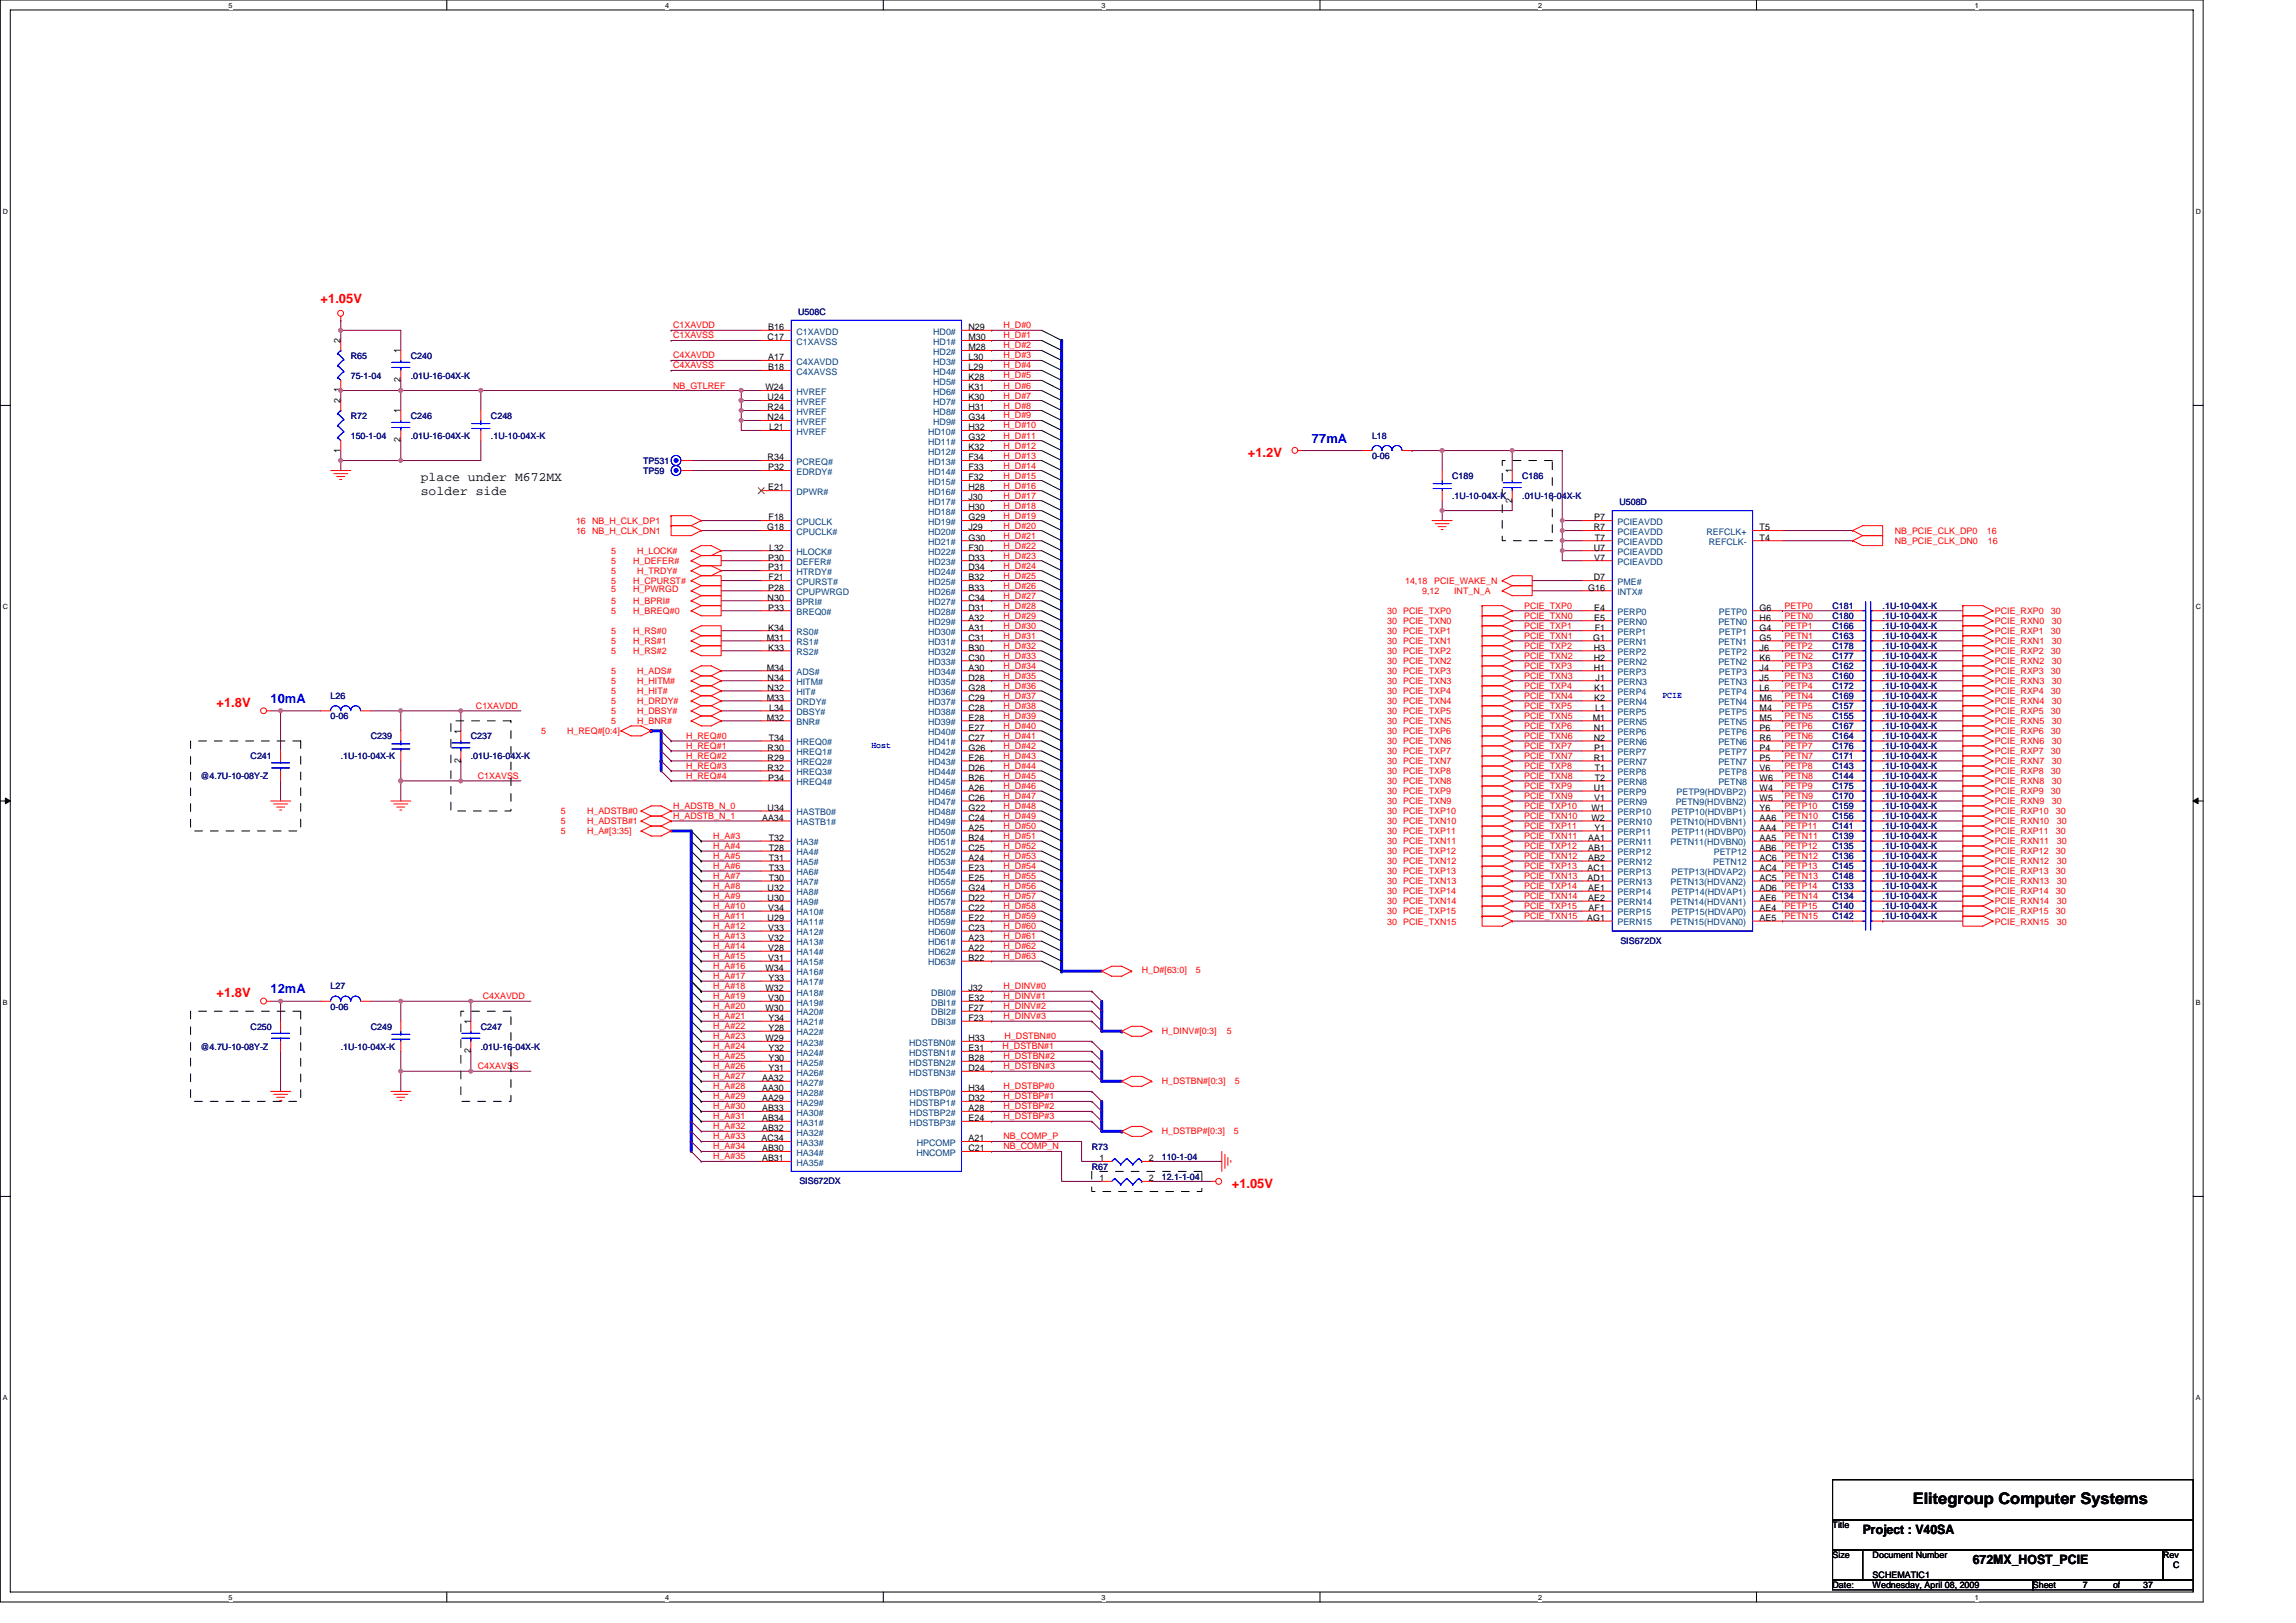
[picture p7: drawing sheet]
<svg xmlns="http://www.w3.org/2000/svg" width="297mm" height="210mm" viewBox="0 0 297 210" stroke-linecap="round" stroke-linejoin="round" font-family="sans-serif">
<defs><g id="words">
<text font-size="2.1" x="247.5" y="194.6">Elitegroup Computer Systems</text>
<g font-size="1.7" fill="#f00">
<text x="41.5" y="39.1">+1.05V</text>
<text x="161.4" y="59.1">+1.2V</text>
<text x="28" y="91.5">+1.8V</text>
<text x="28" y="129">+1.8V</text>
<text x="159.4" y="153.6">+1.05V</text>
</g>
<g font-size="1.7" fill="#00f">
<text x="169.7" y="57.3">77mA</text>
<text x="35" y="91">10mA</text>
<text x="35" y="128.5">12mA</text>
</g>
<g font-size="1.7">
<text x="54.4" y="62.2">place under M672MX</text>
<text x="54.4" y="64">solder side</text>
<text x="241" y="198.5">Project : V40SA</text>
<text x="255.2" y="202.4">672MX_HOST_PCIE</text>
</g>
<g font-size="1.2" fill="#000080">
<text x="103.3" y="40.7">U508C</text>
<text x="45.4" y="46.4">R65</text>
<text x="53.1" y="46.4">C240</text>
<text x="45.4" y="49">75-1-04</text>
<text x="53.1" y="49">.01U-16-04X-K</text>
<text x="45.4" y="54.2">R72</text>
<text x="45.4" y="56.8">150-1-04</text>
<text x="53.1" y="54.2">C246</text>
<text x="53.1" y="56.8">.01U-16-04X-K</text>
<text x="63.5" y="54.2">C248</text>
<text x="63.5" y="56.8">.1U-10-04X-K</text>
<text x="177.5" y="56.8">L18</text>
<text x="177.5" y="59.4">0-06</text>
<text x="83.2" y="60">TP531</text>
<text x="83.2" y="61.3">TP59</text>
<text x="187.9" y="62">C189</text>
<text x="187.9" y="64.6">.1U-10-04X-K</text>
<text x="196.9" y="62">C186</text>
<text x="196.9" y="64.6">.01U-16-04X-K</text>
<text x="209.5" y="65.3">U508D</text>
<text x="237.1" y="80.1">C180</text>
<text x="237.1" y="78.8">C181</text>
<text x="237.1" y="84">C178</text>
<text x="237.1" y="82.7">C163</text>
<text x="237.1" y="81.4">C166</text>
<text x="243.6" y="80.1">.1U-10-04X-K</text>
<text x="243.6" y="78.8">.1U-10-04X-K</text>
<text x="243.6" y="84">.1U-10-04X-K</text>
<text x="243.6" y="82.7">.1U-10-04X-K</text>
<text x="243.6" y="81.4">.1U-10-04X-K</text>
<text x="237.1" y="85.3">C177</text>
<text x="237.1" y="89.2">C172</text>
<text x="237.1" y="87.9">C160</text>
<text x="237.1" y="86.6">C162</text>
<text x="243.6" y="85.3">.1U-10-04X-K</text>
<text x="243.6" y="89.2">.1U-10-04X-K</text>
<text x="243.6" y="87.9">.1U-10-04X-K</text>
<text x="243.6" y="86.6">.1U-10-04X-K</text>
<text x="42.8" y="90.5">L26</text>
<text x="42.8" y="93">0-06</text>
<text x="48" y="95.6">C239</text>
<text x="60.9" y="95.6">C237</text>
<text x="237.1" y="95.6">C164</text>
<text x="237.1" y="93">C155</text>
<text x="237.1" y="90.5">C169</text>
<text x="237.1" y="94.3">C167</text>
<text x="237.1" y="91.8">C157</text>
<text x="243.6" y="95.6">.1U-10-04X-K</text>
<text x="243.6" y="93">.1U-10-04X-K</text>
<text x="243.6" y="90.5">.1U-10-04X-K</text>
<text x="243.6" y="94.3">.1U-10-04X-K</text>
<text x="243.6" y="91.8">.1U-10-04X-K</text>
<text x="25.9" y="100.8">@4.7U-10-08Y-Z</text>
<text x="32.4" y="98.2">C241</text>
<text x="44.1" y="98.2">.1U-10-04X-K</text>
<text x="60.9" y="98.2">.01U-16-04X-K</text>
<text x="237.1" y="98.2">C171</text>
<text x="237.1" y="99.5">C143</text>
<text x="237.1" y="96.9">C176</text>
<text x="237.1" y="100.8">C144</text>
<text x="243.6" y="98.2">.1U-10-04X-K</text>
<text x="243.6" y="99.5">.1U-10-04X-K</text>
<text x="243.6" y="96.9">.1U-10-04X-K</text>
<text x="243.6" y="100.8">.1U-10-04X-K</text>
<text x="237.1" y="103.4">C170</text>
<text x="237.1" y="102.1">C175</text>
<text x="237.1" y="106">C156</text>
<text x="237.1" y="104.7">C159</text>
<text x="237.1" y="107.3">C141</text>
<text x="243.6" y="103.4">.1U-10-04X-K</text>
<text x="243.6" y="102.1">.1U-10-04X-K</text>
<text x="243.6" y="106">.1U-10-04X-K</text>
<text x="243.6" y="104.7">.1U-10-04X-K</text>
<text x="243.6" y="107.3">.1U-10-04X-K</text>
<text x="237.1" y="109.9">C135</text>
<text x="237.1" y="108.6">C139</text>
<text x="237.1" y="111.2">C136</text>
<text x="237.1" y="113.8">C148</text>
<text x="237.1" y="112.5">C145</text>
<text x="243.6" y="109.9">.1U-10-04X-K</text>
<text x="243.6" y="108.6">.1U-10-04X-K</text>
<text x="243.6" y="111.2">.1U-10-04X-K</text>
<text x="243.6" y="113.8">.1U-10-04X-K</text>
<text x="243.6" y="112.5">.1U-10-04X-K</text>
<text x="237.1" y="116.4">C134</text>
<text x="237.1" y="119">C142</text>
<text x="237.1" y="115.1">C133</text>
<text x="237.1" y="117.7">C140</text>
<text x="243.6" y="116.4">.1U-10-04X-K</text>
<text x="243.6" y="119">.1U-10-04X-K</text>
<text x="243.6" y="115.1">.1U-10-04X-K</text>
<text x="243.6" y="117.7">.1U-10-04X-K</text>
<text x="209.6" y="122.1">SIS672DX</text>
<text x="42.8" y="128">L27</text>
<text x="42.8" y="130.6">0-06</text>
<text x="25.9" y="135.8">@4.7U-10-08Y-Z</text>
<text x="32.4" y="133.2">C250</text>
<text x="44.1" y="135.8">.1U-10-04X-K</text>
<text x="48" y="133.2">C249</text>
<text x="62.2" y="133.2">C247</text>
<text x="62.2" y="135.8">.01U-16-04X-K</text>
<text x="141.2" y="148.8">R73</text>
<text x="103.4" y="153.2">SIS672DX</text>
<text x="141.2" y="151.3">R67</text>
<text x="150.3" y="150.1">110-1-04</text>
<text x="150.3" y="152.6">12.1-1-04</text>
</g>
<g font-size="1.2">
<text x="44.1" y="44.4" transform="rotate(-90 44.1 44.4)">2</text>
<text x="51.8" y="45.7" transform="rotate(-90 51.8 45.7)">1</text>
<text x="99.3" y="44">C17</text>
<text x="99.4" y="42.7">B16</text>
<text x="99.4" y="46.6">A17</text>
<text x="99.4" y="47.9">B18</text>
<text x="125.3" y="42.7">N29</text>
<text x="125.3" y="44">M30</text>
<text x="125.3" y="45.3">M28</text>
<text x="125.3" y="46.6">L30</text>
<text x="125.3" y="47.9">L29</text>
<text x="44.1" y="52.2" transform="rotate(-90 44.1 52.2)">2</text>
<text x="44.1" y="50.8" transform="rotate(-90 44.1 50.8)">1</text>
<text x="51.8" y="53.5" transform="rotate(-90 51.8 53.5)">1</text>
<text x="51.8" y="49.5" transform="rotate(-90 51.8 49.5)">2</text>
<text x="99" y="50.5">W24</text>
<text x="99.3" y="51.8">U24</text>
<text x="99.3" y="53.1">R24</text>
<text x="125.3" y="49.2">K28</text>
<text x="125.3" y="50.5">K31</text>
<text x="125.3" y="51.8">K30</text>
<text x="125.3" y="53.1">H31</text>
<text x="44.1" y="58.5" transform="rotate(-90 44.1 58.5)">1</text>
<text x="51.8" y="57.2" transform="rotate(-90 51.8 57.2)">2</text>
<text x="99.3" y="59.6">R34</text>
<text x="99.3" y="54.4">N24</text>
<text x="99.5" y="55.7">L21</text>
<text x="125.3" y="54.4">G34</text>
<text x="125.3" y="55.7">H32</text>
<text x="125.3" y="57">G32</text>
<text x="125.3" y="58.3">K32</text>
<text x="125.3" y="59.6">F34</text>
<text x="99.4" y="63.5">E21</text>
<text x="99.4" y="60.9">P32</text>
<text x="125.3" y="60.9">F33</text>
<text x="125.3" y="62.1">F32</text>
<text x="125.3" y="63.5">H28</text>
<text x="125.3" y="64.7">J30</text>
<text x="195.6" y="65" transform="rotate(-90 195.6 65)">2</text>
<text x="195.6" y="61.3" transform="rotate(-90 195.6 61.3)">1</text>
<text x="99.2" y="68.6">G18</text>
<text x="99.4" y="67.3">F18</text>
<text x="99.5" y="71.2">L32</text>
<text x="125.3" y="66">H30</text>
<text x="125.3" y="67.3">G29</text>
<text x="125.3" y="68.6">J29</text>
<text x="125.3" y="69.9">G30</text>
<text x="125.3" y="71.2">F30</text>
<text x="206.2" y="68.6">R7</text>
<text x="206.2" y="71.2">U7</text>
<text x="206.2" y="67.3">P7</text>
<text x="206.3" y="69.9">T7</text>
<text x="227.6" y="68.6">T5</text>
<text x="227.6" y="69.9">T4</text>
<text x="99.3" y="77.7">N30</text>
<text x="99.4" y="73.8">P31</text>
<text x="99.4" y="72.5">P30</text>
<text x="99.4" y="76.4">P28</text>
<text x="99.4" y="75.1">F21</text>
<text x="125.3" y="72.5">D33</text>
<text x="125.3" y="73.8">D34</text>
<text x="125.3" y="75.1">B32</text>
<text x="125.3" y="76.4">B33</text>
<text x="125.3" y="77.7">C34</text>
<text x="205.5" y="76.4">G16</text>
<text x="206.2" y="75.1">D7</text>
<text x="206.2" y="72.5">V7</text>
<text x="99.2" y="82.9">M31</text>
<text x="99.4" y="79">P33</text>
<text x="99.4" y="81.6">K34</text>
<text x="125.3" y="79">D31</text>
<text x="125.3" y="80.3">A32</text>
<text x="125.3" y="81.6">A31</text>
<text x="125.3" y="82.9">C31</text>
<text x="206.1" y="82.9">G1</text>
<text x="206.2" y="79">E4</text>
<text x="206.2" y="80.3">E5</text>
<text x="206.3" y="81.6">F1</text>
<text x="227.6" y="80.3">H6</text>
<text x="227.6" y="82.9">G5</text>
<text x="227.6" y="79">G6</text>
<text x="227.6" y="81.6">G4</text>
<text x="99.2" y="86.8">M34</text>
<text x="99.3" y="89.4">N32</text>
<text x="99.3" y="88.1">N34</text>
<text x="99.4" y="84.2">K33</text>
<text x="125.3" y="84.2">B30</text>
<text x="125.3" y="85.5">C30</text>
<text x="125.3" y="86.8">A30</text>
<text x="125.3" y="88.1">D28</text>
<text x="125.3" y="89.4">G28</text>
<text x="206.2" y="84.2">H3</text>
<text x="206.2" y="85.5">H2</text>
<text x="206.2" y="86.8">H1</text>
<text x="206.2" y="89.4">K1</text>
<text x="206.4" y="88.1">J1</text>
<text x="227.6" y="85.5">K6</text>
<text x="227.6" y="88.1">J5</text>
<text x="227.6" y="84.2">J6</text>
<text x="227.6" y="86.8">J4</text>
<text x="227.6" y="89.4">L6</text>
<text x="59.6" y="95" transform="rotate(-90 59.6 95)">1</text>
<text x="99.2" y="90.7">M33</text>
<text x="99.2" y="93.2">M32</text>
<text x="99.5" y="95.8">T34</text>
<text x="99.5" y="91.9">L34</text>
<text x="125.3" y="90.7">C29</text>
<text x="125.3" y="91.9">C28</text>
<text x="125.3" y="93.2">E28</text>
<text x="125.3" y="94.5">E27</text>
<text x="125.3" y="95.8">C27</text>
<text x="206.1" y="93.2">M1</text>
<text x="206.2" y="94.5">N1</text>
<text x="206.2" y="95.8">N2</text>
<text x="206.2" y="90.7">K2</text>
<text x="206.4" y="91.9">L1</text>
<text x="227.6" y="90.7">M6</text>
<text x="227.6" y="93.2">M5</text>
<text x="227.6" y="95.8">R6</text>
<text x="227.6" y="91.9">M4</text>
<text x="227.6" y="94.5">P6</text>
<text x="59.6" y="98.7" transform="rotate(-90 59.6 98.7)">2</text>
<text x="99.3" y="97.1">R30</text>
<text x="99.3" y="98.4">R29</text>
<text x="99.3" y="99.7">R32</text>
<text x="99.4" y="101">P34</text>
<text x="125.3" y="97.1">G26</text>
<text x="125.3" y="98.4">E26</text>
<text x="125.3" y="99.7">D26</text>
<text x="125.3" y="101">B26</text>
<text x="206.2" y="98.4">R1</text>
<text x="206.2" y="97.1">P1</text>
<text x="206.3" y="101">T2</text>
<text x="206.3" y="99.7">T1</text>
<text x="227.6" y="98.4">P5</text>
<text x="227.6" y="101">W6</text>
<text x="227.6" y="99.7">V6</text>
<text x="227.6" y="97.1">P4</text>
<text x="98.6" y="106.2">AA34</text>
<text x="99.3" y="104.9">U34</text>
<text x="125.3" y="102.3">A26</text>
<text x="125.3" y="103.6">C26</text>
<text x="125.3" y="104.9">G22</text>
<text x="125.3" y="106.2">C24</text>
<text x="125.3" y="107.5">A25</text>
<text x="205.9" y="104.9">W1</text>
<text x="205.9" y="106.2">W2</text>
<text x="206.2" y="102.3">U1</text>
<text x="206.2" y="103.6">V1</text>
<text x="206.3" y="107.5">Y1</text>
<text x="227.6" y="102.3">W4</text>
<text x="227.6" y="106.2">AA6</text>
<text x="227.6" y="104.9">Y6</text>
<text x="227.6" y="107.5">AA4</text>
<text x="227.6" y="103.6">W5</text>
<text x="99.5" y="108.8">T32</text>
<text x="99.5" y="110.1">T28</text>
<text x="99.5" y="111.4">T31</text>
<text x="99.5" y="112.7">T33</text>
<text x="99.5" y="114">T30</text>
<text x="125.3" y="108.8">B24</text>
<text x="125.3" y="110.1">C25</text>
<text x="125.3" y="111.4">A24</text>
<text x="125.3" y="112.7">E23</text>
<text x="125.3" y="114">E25</text>
<text x="205.4" y="112.7">AC1</text>
<text x="205.4" y="114">AD1</text>
<text x="205.5" y="108.8">AA1</text>
<text x="205.5" y="110.1">AB1</text>
<text x="205.5" y="111.4">AB2</text>
<text x="227.6" y="110.1">AB6</text>
<text x="227.6" y="108.8">AA5</text>
<text x="227.6" y="111.4">AC6</text>
<text x="227.6" y="114">AC5</text>
<text x="227.6" y="112.7">AC4</text>
<text x="99.3" y="115.3">U32</text>
<text x="99.3" y="116.6">U30</text>
<text x="99.3" y="119.1">U29</text>
<text x="99.4" y="117.9">V34</text>
<text x="125.3" y="115.3">G24</text>
<text x="125.3" y="116.6">D22</text>
<text x="125.3" y="117.9">C22</text>
<text x="125.3" y="119.1">E22</text>
<text x="205.3" y="119.1">AG1</text>
<text x="205.5" y="115.3">AE1</text>
<text x="205.5" y="116.6">AE2</text>
<text x="205.5" y="117.9">AF1</text>
<text x="227.6" y="116.6">AE6</text>
<text x="227.6" y="119.1">AE5</text>
<text x="227.6" y="115.3">AD6</text>
<text x="227.6" y="117.9">AE4</text>
<text x="99" y="125.6">W34</text>
<text x="99.4" y="120.4">V33</text>
<text x="99.4" y="121.8">V32</text>
<text x="99.4" y="123">V28</text>
<text x="99.4" y="124.3">V31</text>
<text x="125.3" y="120.4">C23</text>
<text x="125.3" y="121.8">A23</text>
<text x="125.3" y="123">A22</text>
<text x="125.3" y="124.3">B22</text>
<text x="99" y="128.2">W32</text>
<text x="99" y="130.8">W30</text>
<text x="99.4" y="129.5">V30</text>
<text x="99.4" y="126.9">Y33</text>
<text x="125.3" y="128.2">J32</text>
<text x="125.3" y="129.5">E32</text>
<text x="125.3" y="130.8">F27</text>
<text x="60.9" y="136.3" transform="rotate(-90 60.9 136.3)">2</text>
<text x="60.9" y="132.5" transform="rotate(-90 60.9 132.5)">1</text>
<text x="99" y="134.7">W29</text>
<text x="99.4" y="132.1">Y34</text>
<text x="99.4" y="133.4">Y28</text>
<text x="99.4" y="136">Y32</text>
<text x="99.4" y="137.3">Y30</text>
<text x="125.3" y="132.1">F23</text>
<text x="125.3" y="134.7">H33</text>
<text x="125.3" y="136">E31</text>
<text x="125.3" y="137.3">B28</text>
<text x="98.6" y="139.9">AA32</text>
<text x="98.6" y="141.2">AA30</text>
<text x="98.6" y="142.5">AA29</text>
<text x="98.6" y="143.8">AB33</text>
<text x="99.4" y="138.6">Y31</text>
<text x="125.3" y="141.2">H34</text>
<text x="125.3" y="142.5">D32</text>
<text x="125.3" y="143.8">A28</text>
<text x="125.3" y="138.6">D24</text>
<text x="98.5" y="147.7">AC34</text>
<text x="98.6" y="145.1">AB34</text>
<text x="98.6" y="146.3">AB32</text>
<text x="98.6" y="148.9">AB30</text>
<text x="125.3" y="147.7">A21</text>
<text x="125.3" y="148.9">C21</text>
<text x="125.3" y="145.1">E24</text>
<text x="98.6" y="150.2">AB31</text>
<text x="142.3" y="150.2">1</text>
<text x="142.3" y="152.8">1</text>
<text x="148.6" y="150.2">2</text>
<text x="148.6" y="152.8">2</text>
<text x="237.1" y="197.7">Title</text>
<text x="237.1" y="201.6">Size</text>
<text x="242.3" y="201.6">Document Number</text>
<text x="279.8" y="201.6">Rev</text>
<text x="281.1" y="202.9">C</text>
<text x="237.1" y="205.5">Date:</text>
<text x="242.3" y="205.5">Wednesday, April 08, 2009</text>
<text x="242.3" y="204.2">SCHEMATIC1</text>
<text x="263" y="205.5">Sheet</text>
<text x="269.5" y="205.5">7</text>
<text x="273.4" y="205.5">of</text>
<text x="277.3" y="205.5">37</text>
</g>
<g font-size="1.2" fill="#f00">
<text x="87.1" y="47.7">C4XAVSS</text>
<text x="87.1" y="46.4">C4XAVDD</text>
<text x="87.1" y="43.8">C1XAVSS</text>
<text x="87.1" y="42.5">C1XAVDD</text>
<text x="129.8" y="43.8">H_D#1</text>
<text x="129.8" y="47.7">H_D#4</text>
<text x="129.8" y="46.4">H_D#3</text>
<text x="129.8" y="42.5">H_D#0</text>
<text x="129.8" y="45.1">H_D#2</text>
<text x="87.1" y="50.3">NB_GTLREF</text>
<text x="129.8" y="50.3">H_D#6</text>
<text x="129.8" y="49">H_D#5</text>
<text x="129.8" y="52.9">H_D#8</text>
<text x="129.8" y="51.6">H_D#7</text>
<text x="129.8" y="56.7">H_D#11</text>
<text x="129.8" y="54.1">H_D#9</text>
<text x="129.8" y="58">H_D#12</text>
<text x="129.8" y="55.4">H_D#10</text>
<text x="129.8" y="59.3">H_D#13</text>
<text x="129.8" y="63.2">H_D#16</text>
<text x="129.8" y="65.8">H_D#18</text>
<text x="129.8" y="64.5">H_D#17</text>
<text x="129.8" y="61.9">H_D#15</text>
<text x="129.8" y="60.6">H_D#14</text>
<text x="74.5" y="67.8">16 NB_H_CLK_DP1</text>
<text x="74.5" y="69.1">16 NB_H_CLK_DN1</text>
<text x="79.1" y="71.7">5</text>
<text x="82.4" y="71.7">H_LOCK#</text>
<text x="129.8" y="71">H_D#22</text>
<text x="129.8" y="68.4">H_D#20</text>
<text x="129.8" y="67.1">H_D#19</text>
<text x="129.8" y="69.7">H_D#21</text>
<text x="245.1" y="69.1">NB_PCIE_CLK_DP0</text>
<text x="245.1" y="70.4">NB_PCIE_CLK_DN0</text>
<text x="257" y="69.1">16</text>
<text x="257.2" y="70.4">16</text>
<text x="79.1" y="74.3">5</text>
<text x="79.1" y="73">5</text>
<text x="79.1" y="75.6">5</text>
<text x="79.1" y="76.6">5</text>
<text x="81.9" y="73">H_DEFER#</text>
<text x="81.9" y="75.6">H_CPURST#</text>
<text x="81.9" y="76.6">H_PWRGD</text>
<text x="82.4" y="74.3">H_TRDY#</text>
<text x="129.8" y="73.6">H_D#24</text>
<text x="129.8" y="74.9">H_D#25</text>
<text x="129.8" y="77.5">H_D#27</text>
<text x="129.8" y="76.2">H_D#26</text>
<text x="129.8" y="72.3">H_D#23</text>
<text x="181.8" y="75.6">14,18</text>
<text x="184" y="76.9">9,12</text>
<text x="185.5" y="75.6">PCIE_WAKE_N</text>
<text x="188.1" y="76.9">INT_N_A</text>
<text x="79.1" y="78.1">5</text>
<text x="79.1" y="79.4">5</text>
<text x="79.1" y="82">5</text>
<text x="79.1" y="83.3">5</text>
<text x="81.9" y="78.1">H_BPRI#</text>
<text x="81.9" y="79.4">H_BREQ#0</text>
<text x="81.9" y="82">H_RS#0</text>
<text x="81.9" y="83.3">H_RS#1</text>
<text x="129.8" y="81.3">H_D#30</text>
<text x="129.8" y="82.7">H_D#31</text>
<text x="129.8" y="80.1">H_D#29</text>
<text x="129.8" y="78.8">H_D#28</text>
<text x="129.8" y="83.9">H_D#32</text>
<text x="179.4" y="79.4">30 PCIE_TXP0</text>
<text x="179.4" y="80.8">30 PCIE_TXN0</text>
<text x="179.4" y="82">30 PCIE_TXP1</text>
<text x="179.4" y="83.3">30 PCIE_TXN1</text>
<text x="197.2" y="83.9">PCIE_TXP2</text>
<text x="197.2" y="81.3">PCIE_TXP1</text>
<text x="197.2" y="82.7">PCIE_TXN1</text>
<text x="197.2" y="80.1">PCIE_TXN0</text>
<text x="197.2" y="78.8">PCIE_TXP0</text>
<text x="230.9" y="78.8">PETP0</text>
<text x="230.9" y="80.1">PETN0</text>
<text x="230.9" y="81.3">PETP1</text>
<text x="230.9" y="82.7">PETN1</text>
<text x="230.9" y="83.9">PETP2</text>
<text x="258.1" y="79.4">PCIE_RXP0</text>
<text x="258.1" y="80.8">PCIE_RXN0</text>
<text x="258.1" y="82">PCIE_RXP1</text>
<text x="258.1" y="83.3">PCIE_RXN1</text>
<text x="265.3" y="79.4">30</text>
<text x="265.3" y="82">30</text>
<text x="265.5" y="80.8">30</text>
<text x="265.5" y="83.3">30</text>
<text x="79.1" y="89.8">5</text>
<text x="79.1" y="88.5">5</text>
<text x="79.1" y="87.2">5</text>
<text x="79.1" y="84.6">5</text>
<text x="81.9" y="84.6">H_RS#2</text>
<text x="82.4" y="89.8">H_HIT#</text>
<text x="82.4" y="88.5">H_HITM#</text>
<text x="82.4" y="87.2">H_ADS#</text>
<text x="129.8" y="86.5">H_D#34</text>
<text x="129.8" y="85.2">H_D#33</text>
<text x="129.8" y="89.1">H_D#36</text>
<text x="129.8" y="87.8">H_D#35</text>
<text x="179.4" y="84.6">30 PCIE_TXP2</text>
<text x="179.4" y="85.9">30 PCIE_TXN2</text>
<text x="179.4" y="87.2">30 PCIE_TXP3</text>
<text x="179.4" y="88.5">30 PCIE_TXN3</text>
<text x="179.4" y="89.8">30 PCIE_TXP4</text>
<text x="197.2" y="85.2">PCIE_TXN2</text>
<text x="197.2" y="86.5">PCIE_TXP3</text>
<text x="197.2" y="87.8">PCIE_TXN3</text>
<text x="197.2" y="89.1">PCIE_TXP4</text>
<text x="230.9" y="85.2">PETN2</text>
<text x="230.9" y="86.5">PETP3</text>
<text x="230.9" y="87.8">PETN3</text>
<text x="230.9" y="89.1">PETP4</text>
<text x="258.1" y="84.6">PCIE_RXP2</text>
<text x="258.1" y="85.9">PCIE_RXN2</text>
<text x="258.1" y="87.2">PCIE_RXP3</text>
<text x="258.1" y="88.5">PCIE_RXN3</text>
<text x="258.1" y="89.8">PCIE_RXP4</text>
<text x="265.3" y="84.6">30</text>
<text x="265.3" y="87.2">30</text>
<text x="265.3" y="89.8">30</text>
<text x="265.5" y="85.9">30</text>
<text x="265.5" y="88.5">30</text>
<text x="61.6" y="91.7">C1XAVDD</text>
<text x="70" y="95">5</text>
<text x="73.4" y="95">H_REQ#[0:4]</text>
<text x="79.1" y="91.1">5</text>
<text x="79.1" y="92.4">5</text>
<text x="79.1" y="93.7">5</text>
<text x="82.4" y="91.1">H_DRDY#</text>
<text x="82.4" y="92.4">H_DBSY#</text>
<text x="82.4" y="93.7">H_BNR#</text>
<text x="88.8" y="95.6">H_REQ#0</text>
<text x="129.8" y="94.3">H_D#40</text>
<text x="129.8" y="93">H_D#39</text>
<text x="129.8" y="91.7">H_D#38</text>
<text x="129.8" y="90.4">H_D#37</text>
<text x="129.8" y="95.6">H_D#41</text>
<text x="179.4" y="91.1">30 PCIE_TXN4</text>
<text x="179.4" y="92.4">30 PCIE_TXP5</text>
<text x="179.4" y="93.7">30 PCIE_TXN5</text>
<text x="179.4" y="95">30 PCIE_TXP6</text>
<text x="197.2" y="90.4">PCIE_TXN4</text>
<text x="197.2" y="94.3">PCIE_TXP6</text>
<text x="197.2" y="95.6">PCIE_TXN6</text>
<text x="197.2" y="91.7">PCIE_TXP5</text>
<text x="197.2" y="93">PCIE_TXN5</text>
<text x="230.9" y="90.4">PETN4</text>
<text x="230.9" y="94.3">PETP6</text>
<text x="230.9" y="95.6">PETN6</text>
<text x="230.9" y="91.7">PETP5</text>
<text x="230.9" y="93">PETN5</text>
<text x="258.1" y="91.1">PCIE_RXN4</text>
<text x="258.1" y="92.4">PCIE_RXP5</text>
<text x="258.1" y="93.7">PCIE_RXN5</text>
<text x="258.1" y="95">PCIE_RXP6</text>
<text x="265.3" y="92.4">30</text>
<text x="265.3" y="95">30</text>
<text x="265.5" y="91.1">30</text>
<text x="265.5" y="93.7">30</text>
<text x="61.8" y="100.8">C1XAVSS</text>
<text x="88.8" y="99.5">H_REQ#3</text>
<text x="88.8" y="98.2">H_REQ#2</text>
<text x="88.8" y="100.8">H_REQ#4</text>
<text x="88.8" y="96.9">H_REQ#1</text>
<text x="129.8" y="99.5">H_D#44</text>
<text x="129.8" y="96.9">H_D#42</text>
<text x="129.8" y="98.2">H_D#43</text>
<text x="129.8" y="100.8">H_D#45</text>
<text x="179.4" y="96.3">30 PCIE_TXN6</text>
<text x="179.4" y="97.6">30 PCIE_TXP7</text>
<text x="179.4" y="98.9">30 PCIE_TXN7</text>
<text x="179.4" y="100.2">30 PCIE_TXP8</text>
<text x="179.4" y="101.5">30 PCIE_TXN8</text>
<text x="197.2" y="100.8">PCIE_TXN8</text>
<text x="197.2" y="96.9">PCIE_TXP7</text>
<text x="197.2" y="98.2">PCIE_TXN7</text>
<text x="197.2" y="99.5">PCIE_TXP8</text>
<text x="230.9" y="100.8">PETN8</text>
<text x="230.9" y="96.9">PETP7</text>
<text x="230.9" y="98.2">PETN7</text>
<text x="230.9" y="99.5">PETP8</text>
<text x="258.1" y="96.3">PCIE_RXN6</text>
<text x="258.1" y="100.2">PCIE_RXP8</text>
<text x="258.1" y="101.5">PCIE_RXN8</text>
<text x="258.1" y="97.6">PCIE_RXP7</text>
<text x="258.1" y="98.9">PCIE_RXN7</text>
<text x="265.3" y="100.2">30</text>
<text x="265.3" y="97.6">30</text>
<text x="265.5" y="96.3">30</text>
<text x="265.5" y="101.5">30</text>
<text x="265.5" y="98.9">30</text>
<text x="72.6" y="107.9">5</text>
<text x="72.6" y="105.3">5</text>
<text x="72.6" y="106.7">5</text>
<text x="75.9" y="107.9">H_A#[3:35]</text>
<text x="75.9" y="105.3">H_ADSTB#0</text>
<text x="75.9" y="106.7">H_ADSTB#1</text>
<text x="87.1" y="106">H_ADSTB_N_1</text>
<text x="87.1" y="104.7">H_ADSTB_N_0</text>
<text x="129.8" y="102.1">H_D#46</text>
<text x="129.8" y="103.4">H_D#47</text>
<text x="129.8" y="106">H_D#49</text>
<text x="129.8" y="104.7">H_D#48</text>
<text x="129.8" y="107.3">H_D#50</text>
<text x="179.4" y="102.8">30 PCIE_TXP9</text>
<text x="179.4" y="104.1">30 PCIE_TXN9</text>
<text x="179.4" y="105.3">30 PCIE_TXP10</text>
<text x="179.4" y="106.7">30 PCIE_TXN10</text>
<text x="179.4" y="107.9">30 PCIE_TXP11</text>
<text x="197.2" y="104.7">PCIE_TXP10</text>
<text x="197.2" y="106">PCIE_TXN10</text>
<text x="197.2" y="107.3">PCIE_TXP11</text>
<text x="197.2" y="102.1">PCIE_TXP9</text>
<text x="197.2" y="103.4">PCIE_TXN9</text>
<text x="230.9" y="104.7">PETP10</text>
<text x="230.9" y="106">PETN10</text>
<text x="230.9" y="107.3">PETP11</text>
<text x="230.9" y="102.1">PETP9</text>
<text x="230.9" y="103.4">PETN9</text>
<text x="258.1" y="107.9">PCIE_RXP11</text>
<text x="258.1" y="102.8">PCIE_RXP9</text>
<text x="258.1" y="104.1">PCIE_RXN9</text>
<text x="258.1" y="105.3">PCIE_RXP10</text>
<text x="258.1" y="106.7">PCIE_RXN10</text>
<text x="265.3" y="102.8">30</text>
<text x="265.5" y="104.1">30</text>
<text x="266" y="107.9">30</text>
<text x="266" y="105.3">30</text>
<text x="266.1" y="106.7">30</text>
<text x="92.3" y="108.6">H_A#3</text>
<text x="92.3" y="109.9">H_A#4</text>
<text x="92.3" y="111.1">H_A#5</text>
<text x="92.3" y="113.7">H_A#7</text>
<text x="92.3" y="112.4">H_A#6</text>
<text x="129.8" y="112.4">H_D#54</text>
<text x="129.8" y="111.1">H_D#53</text>
<text x="129.8" y="108.6">H_D#51</text>
<text x="129.8" y="109.9">H_D#52</text>
<text x="129.8" y="113.7">H_D#55</text>
<text x="179.4" y="109.2">30 PCIE_TXN11</text>
<text x="179.4" y="110.5">30 PCIE_TXP12</text>
<text x="179.4" y="111.8">30 PCIE_TXN12</text>
<text x="179.4" y="113.1">30 PCIE_TXP13</text>
<text x="197.2" y="111.1">PCIE_TXN12</text>
<text x="197.2" y="108.6">PCIE_TXN11</text>
<text x="197.2" y="109.9">PCIE_TXP12</text>
<text x="197.2" y="112.4">PCIE_TXP13</text>
<text x="197.2" y="113.7">PCIE_TXN13</text>
<text x="230.9" y="111.1">PETN12</text>
<text x="230.9" y="108.6">PETN11</text>
<text x="230.9" y="109.9">PETP12</text>
<text x="230.9" y="112.4">PETP13</text>
<text x="230.9" y="113.7">PETN13</text>
<text x="258.1" y="109.2">PCIE_RXN11</text>
<text x="258.1" y="110.5">PCIE_RXP12</text>
<text x="258.1" y="111.8">PCIE_RXN12</text>
<text x="258.1" y="113.1">PCIE_RXP13</text>
<text x="266" y="110.5">30</text>
<text x="266" y="113.1">30</text>
<text x="266.1" y="109.2">30</text>
<text x="266.1" y="111.8">30</text>
<text x="92.3" y="115">H_A#8</text>
<text x="92.3" y="116.3">H_A#9</text>
<text x="92.3" y="117.6">H_A#10</text>
<text x="92.3" y="118.9">H_A#11</text>
<text x="129.8" y="117.6">H_D#58</text>
<text x="129.8" y="118.9">H_D#59</text>
<text x="129.8" y="115">H_D#56</text>
<text x="129.8" y="116.3">H_D#57</text>
<text x="179.4" y="114.4">30 PCIE_TXN13</text>
<text x="179.4" y="115.7">30 PCIE_TXP14</text>
<text x="179.4" y="117">30 PCIE_TXN14</text>
<text x="179.4" y="118.3">30 PCIE_TXP15</text>
<text x="179.4" y="119.6">30 PCIE_TXN15</text>
<text x="197.2" y="115">PCIE_TXP14</text>
<text x="197.2" y="116.3">PCIE_TXN14</text>
<text x="197.2" y="117.6">PCIE_TXP15</text>
<text x="197.2" y="118.9">PCIE_TXN15</text>
<text x="230.9" y="115">PETP14</text>
<text x="230.9" y="116.3">PETN14</text>
<text x="230.9" y="118.9">PETN15</text>
<text x="230.9" y="117.6">PETP15</text>
<text x="258.1" y="114.4">PCIE_RXN13</text>
<text x="258.1" y="115.7">PCIE_RXP14</text>
<text x="258.1" y="117">PCIE_RXN14</text>
<text x="258.1" y="118.3">PCIE_RXP15</text>
<text x="258.1" y="119.6">PCIE_RXN15</text>
<text x="266" y="115.7">30</text>
<text x="266" y="118.3">30</text>
<text x="266.1" y="114.4">30</text>
<text x="266.1" y="117">30</text>
<text x="266.1" y="119.6">30</text>
<text x="92.3" y="124.1">H_A#15</text>
<text x="92.3" y="121.5">H_A#13</text>
<text x="92.3" y="120.2">H_A#12</text>
<text x="92.3" y="122.8">H_A#14</text>
<text x="92.3" y="125.4">H_A#16</text>
<text x="129.8" y="120.2">H_D#60</text>
<text x="129.8" y="124.1">H_D#63</text>
<text x="129.8" y="122.8">H_D#62</text>
<text x="129.8" y="121.5">H_D#61</text>
<text x="147.7" y="125.9">H_D#[63:0]</text>
<text x="154.7" y="125.9">5</text>
<text x="62.5" y="129.3">C4XAVDD</text>
<text x="92.3" y="130.6">H_A#20</text>
<text x="92.3" y="126.7">H_A#17</text>
<text x="92.3" y="131.9">H_A#21</text>
<text x="92.3" y="128">H_A#18</text>
<text x="92.3" y="129.3">H_A#19</text>
<text x="129.8" y="131.9">H_DINV#3</text>
<text x="129.8" y="130.6">H_DINV#2</text>
<text x="129.8" y="129.3">H_DINV#1</text>
<text x="129.8" y="128">H_DINV#0</text>
<text x="92.3" y="133.2">H_A#22</text>
<text x="92.3" y="137.1">H_A#25</text>
<text x="92.3" y="134.5">H_A#23</text>
<text x="92.3" y="135.8">H_A#24</text>
<text x="129.7" y="135.8">H_DSTBN#1</text>
<text x="129.8" y="137.1">H_DSTBN#2</text>
<text x="130" y="134.5">H_DSTBN#0</text>
<text x="150.3" y="133.7">H_DINV#[0:3]</text>
<text x="158.7" y="133.7">5</text>
<text x="61.8" y="138.3">C4XAVSS</text>
<text x="92.3" y="138.3">H_A#26</text>
<text x="92.3" y="139.6">H_A#27</text>
<text x="92.3" y="142.2">H_A#29</text>
<text x="92.3" y="143.5">H_A#30</text>
<text x="92.3" y="140.9">H_A#28</text>
<text x="129.8" y="143.5">H_DSTBP#2</text>
<text x="129.8" y="140.9">H_DSTBP#0</text>
<text x="129.8" y="142.2">H_DSTBP#1</text>
<text x="129.8" y="138.3">H_DSTBN#3</text>
<text x="150.3" y="140.2">H_DSTBN#[0:3]</text>
<text x="159.8" y="140.2">5</text>
<text x="92.3" y="144.8">H_A#31</text>
<text x="92.3" y="146.1">H_A#32</text>
<text x="92.3" y="147.4">H_A#33</text>
<text x="92.3" y="148.7">H_A#34</text>
<text x="129.8" y="144.8">H_DSTBP#3</text>
<text x="129.8" y="148.7">NB_COMP_N</text>
<text x="129.8" y="147.4">NB_COMP_P</text>
<text x="150.3" y="146.7">H_DSTBP#[0:3]</text>
<text x="159.6" y="146.7">5</text>
<text x="92.3" y="150">H_A#35</text>
</g>
<g font-size="1.2" fill="#004080">
<text x="103" y="43.3">C1XAVDD</text>
<text x="103" y="44.6">C1XAVSS</text>
<text x="103" y="47.2">C4XAVDD</text>
<text x="120.7" y="43.3">HD0#</text>
<text x="120.7" y="44.6">HD1#</text>
<text x="120.7" y="45.9">HD2#</text>
<text x="120.7" y="47.2">HD3#</text>
<text x="103" y="48.5">C4XAVSS</text>
<text x="103" y="51.1">HVREF</text>
<text x="103" y="52.4">HVREF</text>
<text x="103" y="53.7">HVREF</text>
<text x="120.7" y="48.5">HD4#</text>
<text x="120.7" y="49.8">HD5#</text>
<text x="120.7" y="51.1">HD6#</text>
<text x="120.7" y="52.4">HD7#</text>
<text x="120.7" y="53.7">HD8#</text>
<text x="103" y="54.9">HVREF</text>
<text x="103" y="56.2">HVREF</text>
<text x="120.1" y="56.2">HD10#</text>
<text x="120.1" y="57.6">HD11#</text>
<text x="120.1" y="58.8">HD12#</text>
<text x="120.7" y="54.9">HD9#</text>
<text x="103" y="60.1">PCREQ#</text>
<text x="103" y="64">DPWR#</text>
<text x="103" y="61.4">EDRDY#</text>
<text x="120.1" y="60.1">HD13#</text>
<text x="120.1" y="61.4">HD14#</text>
<text x="120.1" y="62.7">HD15#</text>
<text x="120.1" y="64">HD16#</text>
<text x="120.1" y="65.3">HD17#</text>
<text x="103" y="67.9">CPUCLK</text>
<text x="103" y="69.2">CPUCLK#</text>
<text x="103" y="71.8">HLOCK#</text>
<text x="120.1" y="66.6">HD18#</text>
<text x="120.1" y="67.9">HD19#</text>
<text x="120.1" y="69.2">HD20#</text>
<text x="120.1" y="70.5">HD21#</text>
<text x="120.1" y="71.8">HD22#</text>
<text x="209.3" y="67.9">PCIEAVDD</text>
<text x="209.3" y="69.2">PCIEAVDD</text>
<text x="209.3" y="70.5">PCIEAVDD</text>
<text x="209.3" y="71.8">PCIEAVDD</text>
<text x="220.8" y="69.2">REFCLK+</text>
<text x="221.1" y="70.5">REFCLK-</text>
<text x="103" y="74.4">HTRDY#</text>
<text x="103" y="73.1">DEFER#</text>
<text x="103" y="77">CPUPWRGD</text>
<text x="103" y="75.7">CPURST#</text>
<text x="120.1" y="73.1">HD23#</text>
<text x="120.1" y="74.4">HD24#</text>
<text x="120.1" y="75.7">HD25#</text>
<text x="120.1" y="77">HD26#</text>
<text x="209.3" y="73.1">PCIEAVDD</text>
<text x="209.3" y="75.7">PME#</text>
<text x="209.3" y="77">INTX#</text>
<text x="103" y="78.3">BPRI#</text>
<text x="103" y="79.6">BREQ0#</text>
<text x="103" y="82.1">RS0#</text>
<text x="103" y="83.5">RS1#</text>
<text x="120.1" y="78.3">HD27#</text>
<text x="120.1" y="79.6">HD28#</text>
<text x="120.1" y="80.9">HD29#</text>
<text x="120.1" y="82.1">HD30#</text>
<text x="120.1" y="83.5">HD31#</text>
<text x="209.3" y="79.6">PERP0</text>
<text x="209.3" y="80.9">PERN0</text>
<text x="209.3" y="82.1">PERP1</text>
<text x="209.3" y="83.5">PERN1</text>
<text x="222.3" y="80.9">PETN0</text>
<text x="222.3" y="83.5">PETN1</text>
<text x="222.4" y="79.6">PETP0</text>
<text x="222.4" y="82.1">PETP1</text>
<text x="103" y="84.8">RS2#</text>
<text x="103" y="89.9">HIT#</text>
<text x="103" y="88.6">HITM#</text>
<text x="103" y="87.3">ADS#</text>
<text x="120.1" y="84.8">HD32#</text>
<text x="120.1" y="86">HD33#</text>
<text x="120.1" y="87.3">HD34#</text>
<text x="120.1" y="88.6">HD35#</text>
<text x="120.1" y="89.9">HD36#</text>
<text x="209.3" y="84.8">PERP2</text>
<text x="209.3" y="86">PERN2</text>
<text x="209.3" y="87.3">PERP3</text>
<text x="209.3" y="88.6">PERN3</text>
<text x="209.3" y="89.9">PERP4</text>
<text x="222.3" y="86">PETN2</text>
<text x="222.3" y="88.6">PETN3</text>
<text x="222.4" y="84.8">PETP2</text>
<text x="222.4" y="87.3">PETP3</text>
<text x="222.4" y="89.9">PETP4</text>
<text x="103" y="91.2">DRDY#</text>
<text x="103" y="93.8">BNR#</text>
<text x="103" y="92.5">DBSY#</text>
<text x="120.1" y="91.2">HD37#</text>
<text x="120.1" y="92.5">HD38#</text>
<text x="120.1" y="93.8">HD39#</text>
<text x="120.1" y="95.1">HD40#</text>
<text x="209.3" y="91.2">PERN4</text>
<text x="209.3" y="92.5">PERP5</text>
<text x="209.3" y="93.8">PERN5</text>
<text x="209.3" y="95.1">PERP6</text>
<text x="222.3" y="91.2">PETN4</text>
<text x="222.3" y="93.8">PETN5</text>
<text x="222.4" y="92.5">PETP5</text>
<text x="222.4" y="95.1">PETP6</text>
<text x="103" y="96.4">HREQ0#</text>
<text x="103" y="97.7">HREQ1#</text>
<text x="103" y="99">HREQ2#</text>
<text x="103" y="100.3">HREQ3#</text>
<text x="103" y="101.6">HREQ4#</text>
<text x="120.1" y="96.4">HD41#</text>
<text x="120.1" y="97.7">HD42#</text>
<text x="120.1" y="99">HD43#</text>
<text x="120.1" y="100.3">HD44#</text>
<text x="120.1" y="101.6">HD45#</text>
<text x="209.3" y="101.6">PERN8</text>
<text x="209.3" y="96.4">PERN6</text>
<text x="209.3" y="97.7">PERP7</text>
<text x="209.3" y="99">PERN7</text>
<text x="209.3" y="100.3">PERP8</text>
<text x="222.3" y="96.4">PETN6</text>
<text x="222.3" y="99">PETN7</text>
<text x="222.3" y="101.6">PETN8</text>
<text x="222.4" y="100.3">PETP8</text>
<text x="222.4" y="97.7">PETP7</text>
<text x="103" y="105.5">HASTB0#</text>
<text x="103" y="106.8">HASTB1#</text>
<text x="120.1" y="102.9">HD46#</text>
<text x="120.1" y="104.2">HD47#</text>
<text x="120.1" y="105.5">HD48#</text>
<text x="120.1" y="106.8">HD49#</text>
<text x="209.3" y="104.2">PERN9</text>
<text x="209.3" y="105.5">PERP10</text>
<text x="209.3" y="106.8">PERN10</text>
<text x="209.3" y="102.9">PERP9</text>
<text x="216.1" y="106.8">PETN10(HDVBN1)</text>
<text x="216.3" y="105.5">PETP10(HDVBP1)</text>
<text x="216.8" y="104.2">PETN9(HDVBN2)</text>
<text x="216.9" y="102.9">PETP9(HDVBP2)</text>
<text x="103" y="109.4">HA3#</text>
<text x="103" y="110.7">HA4#</text>
<text x="103" y="112">HA5#</text>
<text x="103" y="113.2">HA6#</text>
<text x="120.1" y="108.1">HD50#</text>
<text x="120.1" y="109.4">HD51#</text>
<text x="120.1" y="110.7">HD52#</text>
<text x="120.1" y="112">HD53#</text>
<text x="120.1" y="113.2">HD54#</text>
<text x="209.3" y="108.1">PERP11</text>
<text x="209.3" y="109.4">PERN11</text>
<text x="209.3" y="110.7">PERP12</text>
<text x="209.3" y="112">PERN12</text>
<text x="209.3" y="113.2">PERP13</text>
<text x="216.1" y="109.4">PETN11(HDVBN0)</text>
<text x="216.3" y="108.1">PETP11(HDVBP0)</text>
<text x="216.3" y="113.2">PETP13(HDVAP2)</text>
<text x="221.7" y="112">PETN12</text>
<text x="221.7" y="110.7">PETP12</text>
<text x="103" y="114.5">HA7#</text>
<text x="103" y="115.8">HA8#</text>
<text x="103" y="117.1">HA9#</text>
<text x="103" y="118.4">HA10#</text>
<text x="103" y="119.7">HA11#</text>
<text x="120.1" y="114.5">HD55#</text>
<text x="120.1" y="115.8">HD56#</text>
<text x="120.1" y="117.1">HD57#</text>
<text x="120.1" y="118.4">HD58#</text>
<text x="120.1" y="119.7">HD59#</text>
<text x="209.3" y="114.5">PERN13</text>
<text x="209.3" y="115.8">PERP14</text>
<text x="209.3" y="117.1">PERN14</text>
<text x="209.3" y="118.4">PERP15</text>
<text x="209.3" y="119.7">PERN15</text>
<text x="216.1" y="114.5">PETN13(HDVAN2)</text>
<text x="216.1" y="117.1">PETN14(HDVAN1)</text>
<text x="216.1" y="119.7">PETN15(HDVAN0)</text>
<text x="216.3" y="115.8">PETP14(HDVAP1)</text>
<text x="216.3" y="118.4">PETP15(HDVAP0)</text>
<text x="103" y="121">HA12#</text>
<text x="103" y="122.3">HA13#</text>
<text x="103" y="123.6">HA14#</text>
<text x="103" y="124.9">HA15#</text>
<text x="120.1" y="121">HD60#</text>
<text x="120.1" y="122.3">HD61#</text>
<text x="120.1" y="123.6">HD62#</text>
<text x="120.1" y="124.9">HD63#</text>
<text x="103" y="126.2">HA16#</text>
<text x="103" y="127.5">HA17#</text>
<text x="103" y="128.8">HA18#</text>
<text x="103" y="130.1">HA19#</text>
<text x="103" y="131.4">HA20#</text>
<text x="120.5" y="128.8">DBI0#</text>
<text x="120.5" y="130.1">DBI1#</text>
<text x="120.5" y="131.4">DBI2#</text>
<text x="103" y="132.7">HA21#</text>
<text x="103" y="134">HA22#</text>
<text x="103" y="135.3">HA23#</text>
<text x="103" y="136.6">HA24#</text>
<text x="103" y="137.9">HA25#</text>
<text x="117.6" y="135.3">HDSTBN0#</text>
<text x="117.6" y="136.6">HDSTBN1#</text>
<text x="117.6" y="137.9">HDSTBN2#</text>
<text x="120.5" y="132.7">DBI3#</text>
<text x="103" y="139.1">HA26#</text>
<text x="103" y="140.4">HA27#</text>
<text x="103" y="141.8">HA28#</text>
<text x="103" y="143">HA29#</text>
<text x="117.6" y="139.1">HDSTBN3#</text>
<text x="117.7" y="141.8">HDSTBP0#</text>
<text x="117.7" y="143">HDSTBP1#</text>
<text x="103" y="144.3">HA30#</text>
<text x="103" y="145.6">HA31#</text>
<text x="103" y="146.9">HA32#</text>
<text x="103" y="148.2">HA33#</text>
<text x="103" y="149.5">HA34#</text>
<text x="117.7" y="144.3">HDSTBP2#</text>
<text x="117.7" y="145.6">HDSTBP3#</text>
<text x="118.6" y="149.5">HNCOMP</text>
<text x="118.6" y="148.2">HPCOMP</text>
<text x="103" y="150.8">HA35#</text>
</g>
<g font-size="1.2" fill="#00f">
<text x="215.1" y="90.3">PCIE</text>
<text x="112.7" y="96.8">Host</text>
</g>
<g font-size=".9">
<text x="29.6" y="1">5</text>
<text x="86" y="1">4</text>
<text x="142.5" y="1">3</text>
<text x="199" y="1">2</text>
<text x="255.5" y="1">1</text>
<text x=".4" y="27.7">D</text>
<text x="284.1" y="27.7">D</text>
<text x=".4" y="78.8">C</text>
<text x="284.1" y="78.8">C</text>
<text x=".4" y="130">B</text>
<text x="284.1" y="130">B</text>
<text x=".4" y="181.2">A</text>
<text x="284.1" y="181.2">A</text>
<text x="29.6" y="206.9">5</text>
<text x="86" y="206.9">4</text>
<text x="142.5" y="206.9">3</text>
<text x="199" y="206.9">2</text>
<text x="255.5" y="206.9">1</text>
</g>
</g></defs>
<path d="M0 0h285v207.3h-285zM1.3 1.3h282.4v204.7h-282.4z" fill="none" stroke="#000" stroke-width=".13"/>
<g fill="#fff">
<path d="M29.6 .1h.5v1.1h-.5z"/>
<path d="M29.6 206.1h.5v1.1h-.5z"/>
</g>
<path d="M57.8 0v1.3M57.8 206v1.3" fill="none" stroke="#000" stroke-width=".13"/>
<g fill="#fff">
<path d="M86 .1h.5v1.1h-.5z"/>
<path d="M86 206.1h.5v1.1h-.5z"/>
</g>
<path d="M114.3 0v1.3M114.3 206v1.3" fill="none" stroke="#000" stroke-width=".13"/>
<g fill="#fff">
<path d="M142.5 .1h.5v1.1h-.5z"/>
<path d="M142.5 206.1h.5v1.1h-.5z"/>
</g>
<path d="M170.8 0v1.3M170.8 206v1.3" fill="none" stroke="#000" stroke-width=".13"/>
<g fill="#fff">
<path d="M199 .1h.5v1.1h-.5z"/>
<path d="M199 206.1h.5v1.1h-.5z"/>
</g>
<path d="M227.2 0v1.3M227.2 206v1.3" fill="none" stroke="#000" stroke-width=".13"/>
<g fill="#fff">
<path d="M255.5 .1h.5v1.1h-.5z"/>
<path d="M255.5 206.1h.5v1.1h-.5z"/>
<path d="M.4 26.9h.6v1h-.6z"/>
<path d="M284.1 26.9h.6v1h-.6z"/>
<path d="M.4 78h.6v1.1h-.6z"/>
<path d="M284.1 78h.6v1.1h-.6z"/>
</g>
<path d="M0 52.5h1.3M283.7 52.5h1.3" fill="none" stroke="#000" stroke-width=".13"/>
<g fill="#fff">
<path d="M.4 129.2h.6v1h-.6z"/>
<path d="M284.1 129.2h.6v1h-.6z"/>
</g>
<path d="M0 103.6h1.3M283.7 103.6h1.3" fill="none" stroke="#000" stroke-width=".13"/>
<path d="M.7 103.3l.6 .3-.6 .4zM283.7 103.6l.7-.3v.7z" fill="#000" stroke="#000" stroke-width=".13"/>
<g fill="#fff">
<path d="M.4 180.4h.6v1h-.6z"/>
<path d="M284.1 180.4h.6v1h-.6z"/>
</g>
<g fill="none" stroke="#000" stroke-width=".13">
<path d="M134.8 47.9l2.5 1.3M134.8 49.2l2.5 1.3M134.8 50.5l2.5 1.3M134.8 51.8l2.5 1.3M134.8 58.3l2.5 1.3M134.8 59.6l2.5 1.3M134.8 53.1l2.5 1.3M134.8 54.4l2.5 1.3M134.8 55.7l2.5 1.3M134.8 57l2.5 1.3M134.8 42.7l2.5 1.3M134.8 44l2.5 1.3"/>
<path d="M134.8 45.3l2.5 1.3M134.8 46.6l2.5 1.3M137.3 49.2h.1M137.3 50.5h.1M137.3 51.8h.1M137.3 53.1h.1M137.3 59.6h.1M137.3 54.4h.1M137.3 55.7h.1M137.3 57h.1M137.3 58.3h.1M137.3 44h.1"/>
<path d="M137.3 45.3h.1M137.3 46.6h.1M137.3 47.9h.1M134.8 60.9l2.5 1.3M134.8 62.2l2.5 1.3M134.8 68.6l2.5 1.4M134.8 70l2.5 1.2M134.8 71.2l2.5 1.3M134.8 72.5l2.5 1.3M134.8 79l2.5 1.3M134.8 73.8l2.5 1.3M134.8 75.1l2.5 1.3"/>
<path d="M134.8 76.4l2.5 1.3M134.8 77.7l2.5 1.3M134.8 63.5l2.5 1.3M134.8 64.8l2.5 1.3M134.8 66.1l2.5 1.3M134.8 67.4l2.5 1.2M137.3 60.9h.1M137.3 62.2h.1M137.3 63.5h.1M137.3 70h.1M137.3 71.2h.1M137.3 72.5h.1"/>
<path d="M137.3 73.8h.1M137.3 75.1h.1M137.3 76.4h.1M137.3 77.7h.1M137.3 79h.1M137.3 64.8h.1M137.3 66.1h.1M137.3 67.4h.1M137.3 68.6h.1M134.8 80.3l2.5 1.3M134.8 81.6l2.5 1.3M134.8 82.9l2.5 1.3"/>
<path d="M134.8 89.4l2.5 1.3M134.8 90.7l2.5 1.3M134.8 92l2.5 1.3M134.8 93.3l2.5 1.3M134.8 99.7l2.5 1.3M134.8 94.6l2.5 1.3M134.8 95.9l2.5 1.3M134.8 97.2l2.5 1.2M134.8 98.4l2.5 1.3M134.8 84.2l2.5 1.3M134.8 85.5l2.5 1.3M134.8 86.8l2.5 1.3"/>
<path d="M134.8 88.1l2.5 1.3M137.3 80.3h.1M137.3 81.6h.1M137.3 82.9h.1M137.3 84.2h.1M137.3 90.7h.1M137.3 92h.1M137.3 93.3h.1M137.3 94.6h.1M137.3 95.9h.1M137.3 97.2h.1M137.3 98.4h.1"/>
<path d="M137.3 99.7h.1M137.3 85.5h.1M137.3 86.8h.1M137.3 88.1h.1M137.3 89.4h.1M89.4 112.7l1.3 1.3M89.4 114l1.3 1.3M89.4 115.3l1.3 1.3M89.4 116.6l1.3 1.3M89.4 117.9l1.3 1.3M89.4 119.2l1.3 1.3M89.4 108.8l1.3 1.3"/>
<path d="M89.4 107.5l1.3 1.3M89.4 110.1l1.3 1.3M89.4 111.4l1.3 1.3M90.7 114h.1M90.7 115.3h.1M90.7 116.6h.1M90.7 117.9h.1M90.7 119.2h.1M90.7 110.1h.1M90.7 108.8h.1M90.7 111.4h.1M90.7 112.7h.1"/>
<path d="M134.8 101l2.5 1.3M134.8 102.3l2.5 1.3M134.8 103.6l2.5 1.3M134.8 110.1l2.5 1.3M134.8 111.4l2.5 1.3M134.8 112.7l2.5 1.3M134.8 114l2.5 1.3M134.8 115.3l2.5 1.3M134.8 116.6l2.5 1.3M134.8 117.9l2.5 1.3M134.8 119.2l2.5 1.3M134.8 104.9l2.5 1.3"/>
<path d="M134.8 106.2l2.5 1.3M134.8 107.5l2.5 1.3M134.8 108.8l2.5 1.3M137.3 101h.1M137.3 102.3h.1M137.3 103.6h.1M137.3 104.9h.1M137.3 111.4h.1M137.3 112.7h.1M137.3 114h.1M137.3 115.3h.1M137.3 116.6h.1"/>
<path d="M137.3 117.9h.1M137.3 119.2h.1M137.3 106.2h.1M137.3 107.5h.1M137.3 108.8h.1M137.3 110.1h.1M89.4 123.1l1.3 1.3M89.4 124.4l1.3 1.2M89.4 125.6l1.3 1.3M89.4 126.9l1.3 1.3M89.4 120.5l1.3 1.3M89.4 121.8l1.3 1.3"/>
<path d="M89.4 132.1l1.3 1.3M89.4 133.4l1.3 1.3M89.4 134.7l1.3 1.3M89.4 136l1.3 1.3M89.4 137.3l1.3 1.3M89.4 138.6l1.3 1.3M89.4 139.9l1.3 1.3M89.4 128.2l1.3 1.3M89.4 129.5l1.3 1.3M89.4 130.8l1.3 1.3M90.7 124.4h.1M90.7 125.6h.1"/>
<path d="M90.7 126.9h.1M90.7 128.2h.1M90.7 120.5h.1M90.7 121.8h.1M90.7 123.1h.1M90.7 133.4h.1M90.7 134.7h.1M90.7 136h.1M90.7 137.3h.1M90.7 138.6h.1M90.7 139.9h.1M90.7 129.5h.1"/>
<path d="M90.7 130.8h.1M90.7 132.1h.1M134.8 120.5l2.5 1.3M134.8 121.8l2.5 1.3M134.8 123.1l2.5 1.3M134.8 124.4l2.5 1.2M137.3 121.8h.1M137.3 123.1h.1M137.3 124.4h.1M137.3 125.6h.1M137.3 120.5h.1M0 154.8h1.3"/>
<path d="M89.4 142.5l1.3 1.3M89.4 143.8l1.3 1.3M89.4 141.2l1.3 1.3M90.7 143.8h.1M90.7 145.1h.1M90.7 141.2h.1M90.7 142.5h.1M283.7 154.8h1.3M237.1 191.5h46.6v5.1h-46.6zM237.1 196.6h46.6v3.9h-46.6zM237.1 204.4h25.9v1.3h-25.9zM237.1 200.5h3.9v3.9h-3.9z"/>
<path d="M241 200.5h38.8v3.9h-38.8zM263 204.4h20.7v1.3h-20.7zM279.8 200.5h3.9v3.9h-3.9z"/>
</g>
<g fill="none" stroke="#00f" stroke-width=".38">
<path d="M137.3 44h.1M137.3 44v81.6M84.2 94.6h.1M84.2 94.6h1.3v3.8M85.5 98.4h.1M85.5 98.4v1.3M86.8 107.5h2.6v37.6M137.3 125.6h.1M137.3 125.6h5.2M142.5 136v3.9h2.6M142.5 130.8h.1M142.5 130.8v2.6h2.6"/>
<path d="M142.5 129.5v1.3M145.1 133.4h.1M89.4 147.7h.1M89.4 145.1h.1M89.4 146.4h.1M89.4 145.1v3.9M142.5 142.5v3.9h2.6M145.1 146.4h.1"/>
</g>
<g fill="none" stroke="#800040" stroke-width=".13">
<path d="M44.1 50.5h.1M44.1 59.6h.1M44.1 42.7h7.8v2.6M44.1 50.5v1.3M44.1 41.4h.1M44.1 42.7v1.3M44.1 50.5h7.8M44.1 59.6h7.8M44.1 41.4v1.3M44.1 58.3v2.6M51.9 50.5h10.3M51.9 49.2v1.3"/>
<path d="M51.9 50.5h.1M51.9 57v2.6M51.9 50.5v2.6M62.2 57v2.6h-10.3M62.2 50.5v2.6M62.2 50.5h.1M62.2 50.5h33.7M86.8 47.9h.1M86.8 46.6h.1M86.8 44h.1M86.8 42.7h.1M86.8 44h11.7"/>
<path d="M86.8 47.9h11.7M86.8 46.6h11.7M86.8 42.7h11.7M89.4 59.6h9.1M95.9 53.1h.1M95.9 50.5h.1M95.9 50.5h2.6M95.9 51.8h2.6M95.9 51.8h.1M95.9 53.1h2.6M95.9 54.4v1.3h2.6M95.9 54.4h.1"/>
<path d="M95.9 54.4h2.6M95.9 50.5v3.9M128.3 50.5h.1M128.3 49.2h.1M128.3 44h.1M128.3 57h.1M128.3 53.1h.1M128.3 47.9h.1M128.3 46.6h.1M128.3 54.4h.1M128.3 42.7h.1M128.3 58.3h.1"/>
<path d="M128.3 45.3h.1M128.3 55.7h.1M128.3 51.8h.1M128.3 59.6h.1M128.3 50.5h6.5M128.3 49.2h6.5M128.3 44h6.5M128.3 57h6.5M128.3 53.1h6.5M128.3 47.9h6.5M128.3 46.6h6.5M128.3 54.4h6.5"/>
<path d="M128.3 42.7h6.5M128.3 58.3h6.5M128.3 45.3h6.5M128.3 55.7h6.5M128.3 51.8h6.5M128.3 59.6h6.5M168.4 58.3h7.8M182.7 58.3h.1M182.7 58.3h3.9M186.6 58.3v2.6M186.6 58.3h9M195.6 58.3h6.5"/>
<path d="M195.6 58.3h.1M195.6 58.3v2.6M202.1 58.3h.1M202.1 58.3v14.2h2.6M89.4 60.9h9.1M90.7 67.4h7.8M90.7 68.6h7.8M93.3 71.2h5.2M93.3 72.5h5.2M93.3 73.8h5.2M93.3 75.1h5.2M93.3 76.4h5.2"/>
<path d="M93.3 77.7h5.2M93.3 79h5.2M128.3 63.5h.1M128.3 71.2h.1M128.3 73.8h.1M128.3 68.6h.1M128.3 66.1h.1M128.3 67.4h.1M128.3 64.8h.1M128.3 75.1h.1M128.3 77.7h.1M128.3 70h.1"/>
<path d="M128.3 76.4h.1M128.3 79h.1M128.3 72.5h.1M128.3 62.2h.1M128.3 60.9h.1M128.3 63.5h6.5M128.3 71.2h6.5M128.3 73.8h6.5M128.3 68.6h6.5M128.3 66.1h6.5M128.3 67.4h6.5M128.3 64.8h6.5"/>
<path d="M128.3 75.1h6.5M128.3 77.7h6.5M128.3 70h6.5M128.3 76.4h6.5M128.3 79h6.5M128.3 72.5h6.5M128.3 62.2h6.5M128.3 60.9h6.5M186.6 66.1v1.3M186.6 66.1h.1M186.6 64.8v1.3M195.6 64.8v1.3h-9"/>
<path d="M195.6 79h.1M195.6 79h9.1M198.2 76.4h6.5M198.2 75.1h6.5M202.1 67.4h2.6M202.1 68.6h2.6M202.1 68.6h.1M202.1 70h2.6M202.1 71.2h2.6M202.1 71.2h.1M202.1 67.4h.1M202.1 70h.1"/>
<path d="M230.6 68.6h9.1M230.6 70h9.1M230.6 79h.1M230.6 79h9.1M243.6 79h10.3M35 92h1.3v5.2M36.3 92h.1M36.3 92h5.2M48 92h3.9M51.9 98.4v2.6M51.9 92v2.6M51.9 92h.1"/>
<path d="M51.9 92h15.5M59.6 92h.1M59.6 98.4h.1M59.6 92v2.6M59.6 98.4v2.6M85.5 99.7h.1M85.5 98.4h.1M85.5 97.2h.1M85.5 95.9h.1M85.5 94.6h.1M85.5 99.7l1.3 1.3M85.5 98.4l1.3 1.3"/>
<path d="M85.5 97.2l1.3 1.2M85.5 95.9l1.3 1.3M85.5 94.6l1.3 1.3M86.8 99.7h.1M86.8 95.9h.1M86.8 98.4h.1M86.8 97.2h.1M86.8 99.7h11.7M86.8 97.2h11.7M86.8 98.4h11.7M86.8 95.9h11.7M93.3 88.1h5.2"/>
<path d="M93.3 86.8h5.2M93.3 89.4h5.2M93.3 90.7h5.2M93.3 93.3h5.2M93.3 92h5.2M93.3 82.9h5.2M93.3 84.2h5.2M93.3 81.6h5.2M128.3 81.6h.1M128.3 82.9h.1M128.3 80.3h.1M128.3 94.6h.1"/>
<path d="M128.3 86.8h.1M128.3 99.7h.1M128.3 93.3h.1M128.3 85.5h.1M128.3 92h.1M128.3 90.7h.1M128.3 89.4h.1M128.3 84.2h.1M128.3 97.2h.1M128.3 98.4h.1M128.3 95.9h.1M128.3 88.1h.1"/>
<path d="M128.3 81.6h6.5M128.3 82.9h6.5M128.3 80.3h6.5M128.3 94.6h6.5M128.3 86.8h6.5M128.3 99.7h6.5M128.3 93.3h6.5M128.3 85.5h6.5M128.3 92h6.5M128.3 90.7h6.5M128.3 89.4h6.5M128.3 84.2h6.5"/>
<path d="M128.3 97.2h6.5M128.3 98.4h6.5M128.3 95.9h6.5M128.3 88.1h6.5M195.6 84.2h.1M195.6 90.7h.1M195.6 85.5h.1M195.6 94.6h.1M195.6 95.9h.1M195.6 97.2h.1M195.6 92h.1M195.6 98.4h.1"/>
<path d="M195.6 93.3h.1M195.6 99.7h.1M195.6 86.8h.1M195.6 81.6h.1M195.6 88.1h.1M195.6 82.9h.1M195.6 89.4h.1M195.6 80.3h.1M195.6 81.6h9.1M195.6 82.9h9.1M195.6 80.3h9.1M195.6 94.6h9.1"/>
<path d="M195.6 86.8h9.1M195.6 99.7h9.1M195.6 93.3h9.1M195.6 85.5h9.1M195.6 92h9.1M195.6 90.7h9.1M195.6 89.4h9.1M195.6 84.2h9.1M195.6 97.2h9.1M195.6 98.4h9.1M195.6 95.9h9.1M195.6 88.1h9.1"/>
<path d="M230.6 80.3h.1M230.6 81.6h.1M230.6 82.9h.1M230.6 84.2h.1M230.6 85.5h.1M230.6 86.8h.1M230.6 88.1h.1M230.6 89.4h.1M230.6 90.7h.1M230.6 94.6h.1M230.6 95.9h.1M230.6 97.2h.1"/>
<path d="M230.6 92h.1M230.6 98.4h.1M230.6 93.3h.1M230.6 99.7h.1M230.6 81.6h9.1M230.6 82.9h9.1M230.6 80.3h9.1M230.6 94.6h9.1M230.6 86.8h9.1M230.6 99.7h9.1M230.6 93.3h9.1M230.6 85.5h9.1"/>
<path d="M230.6 92h9.1M230.6 90.7h9.1M230.6 89.4h9.1M230.6 84.2h9.1M230.6 97.2h9.1M230.6 98.4h9.1M230.6 95.9h9.1M230.6 88.1h9.1M243.6 80.3h10.3M243.6 81.6h10.3M243.6 82.9h10.3M243.6 84.2h10.3"/>
<path d="M243.6 85.5h10.3M243.6 86.8h10.3M243.6 88.1h10.3M243.6 89.4h10.3M243.6 90.7h10.3M243.6 92h10.3M243.6 93.3h10.3M243.6 94.6h10.3M243.6 95.9h10.3M243.6 99.7h10.3M243.6 97.2h10.3M243.6 98.4h10.3"/>
<path d="M36.3 101v2.6M51.9 101h.1M51.9 101h15.5M51.9 101v2.6M59.6 101h.1M86.8 106.2h.1M86.8 101h.1M86.8 104.9h.1M86.8 101h11.7M86.8 106.2h11.7M86.8 104.9h11.7M90.7 108.8h.1"/>
<path d="M90.7 110.1h.1M90.7 111.4h.1M90.7 115.3h.1M90.7 116.6h.1M90.7 114h.1M90.7 117.9h.1M90.7 112.7h.1M90.7 119.2h.1M90.7 117.9h7.8M90.7 119.2h7.8M90.7 115.3h7.8M90.7 112.7h7.8"/>
<path d="M90.7 116.6h7.8M90.7 111.4h7.8M90.7 108.8h7.8M90.7 110.1h7.8M90.7 114h7.8M128.3 102.3h.1M128.3 103.6h.1M128.3 101h.1M128.3 117.9h.1M128.3 119.2h.1M128.3 106.2h.1M128.3 115.3h.1"/>
<path d="M128.3 112.7h.1M128.3 116.6h.1M128.3 111.4h.1M128.3 108.8h.1M128.3 110.1h.1M128.3 104.9h.1M128.3 107.5h.1M128.3 114h.1M128.3 102.3h6.5M128.3 103.6h6.5M128.3 101h6.5M128.3 117.9h6.5"/>
<path d="M128.3 119.2h6.5M128.3 106.2h6.5M128.3 115.3h6.5M128.3 112.7h6.5M128.3 116.6h6.5M128.3 111.4h6.5M128.3 108.8h6.5M128.3 110.1h6.5M128.3 104.9h6.5M128.3 107.5h6.5M128.3 114h6.5M195.6 101h.1"/>
<path d="M195.6 104.9h.1M195.6 111.4h.1M195.6 106.2h.1M195.6 107.5h.1M195.6 102.3h.1M195.6 108.8h.1M195.6 103.6h.1M195.6 110.1h.1M195.6 115.3h.1M195.6 116.6h.1M195.6 117.9h.1M195.6 112.7h.1"/>
<path d="M195.6 119.2h.1M195.6 114h.1M195.6 102.3h9.1M195.6 103.6h9.1M195.6 101h9.1M195.6 117.9h9.1M195.6 119.2h9.1M195.6 106.2h9.1M195.6 115.3h9.1M195.6 112.7h9.1M195.6 116.6h9.1M195.6 111.4h9.1"/>
<path d="M195.6 108.8h9.1M195.6 110.1h9.1M195.6 104.9h9.1M195.6 107.5h9.1M195.6 114h9.1M230.6 101h.1M230.6 104.9h.1M230.6 111.4h.1M230.6 106.2h.1M230.6 107.5h.1M230.6 102.3h.1M230.6 108.8h.1"/>
<path d="M230.6 103.6h.1M230.6 110.1h.1M230.6 115.3h.1M230.6 116.6h.1M230.6 112.7h.1M230.6 119.2h.1M230.6 114h.1M230.6 117.9h.1M230.6 102.3h9.1M230.6 103.6h9.1M230.6 101h9.1M230.6 117.9h9.1"/>
<path d="M230.6 119.2h9.1M230.6 106.2h9.1M230.6 115.3h9.1M230.6 112.7h9.1M230.6 116.6h9.1M230.6 111.4h9.1M230.6 108.8h9.1M230.6 110.1h9.1M230.6 104.9h9.1M230.6 107.5h9.1M230.6 114h9.1M243.6 107.5h10.3"/>
<path d="M243.6 108.8h10.3M243.6 101h10.3M243.6 102.3h10.3M243.6 103.6h10.3M243.6 110.1h10.3M243.6 111.4h10.3M243.6 112.7h10.3M243.6 114h10.3M243.6 104.9h10.3M243.6 106.2h10.3M243.6 115.3h10.3M243.6 116.6h10.3"/>
<path d="M243.6 117.9h10.3M243.6 119.2h.1M243.6 119.2h10.3M35 129.5h1.3v2.6M36.3 129.5h.1M36.3 136v5.2M36.3 129.5h5.2M48 129.5h3.9M51.9 136v2.6M51.9 129.5v2.6M51.9 138.6v2.6M51.9 129.5h.1"/>
<path d="M51.9 138.6h.1M51.9 129.5h16.8M51.9 138.6h16.8M60.9 129.5h.1M60.9 136v2.6M60.9 138.6h.1M60.9 129.5v2.6M90.7 130.8h.1M90.7 126.9h.1M90.7 132.1h.1M90.7 128.2h.1M90.7 129.5h.1"/>
<path d="M90.7 133.4h.1M90.7 138.6h.1M90.7 137.3h.1M90.7 134.7h.1M90.7 136h.1M90.7 139.9h.1M90.7 124.4h.1M90.7 121.8h.1M90.7 120.5h.1M90.7 123.1h.1M90.7 125.6h.1M90.7 120.5h7.8"/>
<path d="M90.7 124.4h7.8M90.7 123.1h7.8M90.7 121.8h7.8M90.7 130.8h7.8M90.7 126.9h7.8M90.7 132.1h7.8M90.7 128.2h7.8M90.7 129.5h7.8M90.7 133.4h7.8M90.7 138.6h7.8M90.7 137.3h7.8M90.7 134.7h7.8"/>
<path d="M90.7 136h7.8M90.7 139.9h7.8M90.7 125.6h7.8M128.3 120.5h.1M128.3 124.4h.1M128.3 123.1h.1M128.3 121.8h.1M128.3 132.1h.1M128.3 130.8h.1M128.3 129.5h.1M128.3 128.2h.1M128.3 137.3h.1"/>
<path d="M128.3 138.6h.1M128.3 134.7h.1M128.3 136h.1M128.3 120.5h6.5M128.3 124.4h6.5M128.3 123.1h6.5M128.3 121.8h6.5M128.3 130.8h12.9M128.3 132.1h12.9M128.3 128.2h12.9M128.3 129.5h12.9M128.3 138.6h12.9"/>
<path d="M128.3 137.3h12.9M128.3 134.7h12.9M128.3 136h12.9M141.2 134.7h.1M141.2 136h.1M141.2 137.3h.1M141.2 138.6h.1M141.2 128.2h.1M141.2 129.5h.1M141.2 130.8h.1M141.2 132.1h.1M141.2 134.7l1.3 1.3"/>
<path d="M141.2 136l1.3 1.3M141.2 137.3l1.3 1.3M141.2 138.6l1.3 1.3M141.2 128.2l1.3 1.3M141.2 129.5l1.3 1.3M141.2 130.8l1.3 1.3M141.2 132.1l1.3 1.3M89.4 145.1h.1M89.4 146.4h.1M89.4 147.7h.1M89.4 149h.1M89.4 145.1l1.3 1.3"/>
<path d="M89.4 146.4l1.3 1.3M89.4 147.7l1.3 1.3M89.4 149l1.3 1.3M90.7 145.1h.1M90.7 142.5h.1M90.7 143.8h.1M90.7 141.2h.1M90.7 146.4h.1M90.7 147.7h.1M90.7 149h.1M90.7 150.3h.1M90.7 145.1h7.8"/>
<path d="M90.7 142.5h7.8M90.7 143.8h7.8M90.7 141.2h7.8M90.7 149h7.8M90.7 147.7h7.8M90.7 146.4h7.8M90.7 150.3h7.8M128.3 147.7h11.6v2.6h2.6M128.3 149h9v3.8h5.2M128.3 143.8h.1M128.3 145.1h.1M128.3 141.2h.1"/>
<path d="M128.3 142.5h.1M128.3 149h.1M128.3 147.7h.1M128.3 145.1h12.9M128.3 142.5h12.9M128.3 143.8h12.9M128.3 141.2h12.9M141.2 141.2h.1M141.2 142.5h.1M141.2 143.8h.1M141.2 145.1h.1M141.2 141.2l1.3 1.3"/>
<path d="M141.2 142.5l1.3 1.3M141.2 143.8l1.3 1.3M141.2 145.1l1.3 1.3M149 152.8h7.8M149 150.3h9.1"/>
</g>
<g fill="#f0f" stroke="#f0f" stroke-width=".13">
<path d="M95.7 52.9h.2h.2v.2v.2h-.2h-.2l-.1-.2z" fill-rule="evenodd"/>
<path d="M51.7 50.3l.1-.1 .2 .1 .1 .2-.1 .2-.2 .1-.1-.1-.1-.2z" fill-rule="evenodd"/>
<path d="M51.7 50.3l.1-.1 .2 .1 .1 .2-.1 .2-.2 .1-.1-.1-.1-.2z" fill-rule="evenodd"/>
<path d="M43.9 59.4l.2-.1 .1 .1 .1 .2-.1 .1-.1 .1-.2-.1-.1-.1z" fill-rule="evenodd"/>
<path d="M186.4 58.1l.2-.1 .1 .1 .1 .2-.1 .1-.1 .1-.2-.1-.1-.1z" fill-rule="evenodd"/>
<path d="M186.4 65.9l.2-.1 .1 .1 .1 .1-.1 .2-.1 .1-.2-.1-.1-.2z" fill-rule="evenodd"/>
<path d="M201.9 68.5l.2-.1 .2 .1 .1 .1-.1 .2-.2 .1-.2-.1v-.2z" fill-rule="evenodd"/>
<path d="M95.7 51.6h.2h.2v.2v.2h-.2h-.2l-.1-.2z" fill-rule="evenodd"/>
<path d="M95.7 51.6h.2h.2v.2v.2h-.2h-.2l-.1-.2z" fill-rule="evenodd"/>
<path d="M95.7 54.2l.2-.1 .2 .1v.2v.2h-.2h-.2l-.1-.2z" fill-rule="evenodd"/>
<path d="M36.1 129.4l.2-.1 .2 .1 .1 .1-.1 .2-.2 .1-.2-.1-.1-.2z" fill-rule="evenodd"/>
<path d="M51.7 100.8h.1h.2l.1 .2-.1 .2-.2 .1-.1-.1-.1-.2z" fill-rule="evenodd"/>
<path d="M36.1 91.8l.2-.1 .2 .1 .1 .1-.1 .2-.2 .1-.2-.1-.1-.2z" fill-rule="evenodd"/>
<path d="M59.4 100.8h.2h.2l.1 .2-.1 .2-.2 .1-.2-.1v-.2z" fill-rule="evenodd"/>
<path d="M51.7 100.8h.1h.2l.1 .2-.1 .2-.2 .1-.1-.1-.1-.2z" fill-rule="evenodd"/>
<path d="M201.9 69.8l.2-.1 .2 .1 .1 .1-.1 .2-.2 .1-.2-.1v-.2z" fill-rule="evenodd"/>
<path d="M95.7 52.9h.2h.2v.2v.2h-.2h-.2l-.1-.2z" fill-rule="evenodd"/>
<path d="M51.7 50.3l.1-.1 .2 .1 .1 .2-.1 .2-.2 .1-.1-.1-.1-.2z" fill-rule="evenodd"/>
<path d="M51.7 50.3l.1-.1 .2 .1 .1 .2-.1 .2-.2 .1-.1-.1-.1-.2z" fill-rule="evenodd"/>
<path d="M43.9 59.4l.2-.1 .1 .1 .1 .2-.1 .1-.1 .1-.2-.1-.1-.1z" fill-rule="evenodd"/>
<path d="M186.4 58.1l.2-.1 .1 .1 .1 .2-.1 .1-.1 .1-.2-.1-.1-.1z" fill-rule="evenodd"/>
<path d="M186.4 65.9l.2-.1 .1 .1 .1 .1-.1 .2-.1 .1-.2-.1-.1-.2z" fill-rule="evenodd"/>
<path d="M201.9 68.5l.2-.1 .2 .1 .1 .1-.1 .2-.2 .1-.2-.1v-.2z" fill-rule="evenodd"/>
<path d="M95.7 51.6h.2h.2v.2v.2h-.2h-.2l-.1-.2z" fill-rule="evenodd"/>
<path d="M95.7 51.6h.2h.2v.2v.2h-.2h-.2l-.1-.2z" fill-rule="evenodd"/>
<path d="M95.7 54.2l.2-.1 .2 .1v.2v.2h-.2h-.2l-.1-.2z" fill-rule="evenodd"/>
<path d="M36.1 129.4l.2-.1 .2 .1 .1 .1-.1 .2-.2 .1-.2-.1-.1-.2z" fill-rule="evenodd"/>
<path d="M51.7 100.8h.1h.2l.1 .2-.1 .2-.2 .1-.1-.1-.1-.2z" fill-rule="evenodd"/>
<path d="M36.1 91.8l.2-.1 .2 .1 .1 .1-.1 .2-.2 .1-.2-.1-.1-.2z" fill-rule="evenodd"/>
<path d="M59.4 100.8h.2h.2l.1 .2-.1 .2-.2 .1-.2-.1v-.2z" fill-rule="evenodd"/>
<path d="M51.7 100.8h.1h.2l.1 .2-.1 .2-.2 .1-.1-.1-.1-.2z" fill-rule="evenodd"/>
<path d="M201.9 69.8l.2-.1 .2 .1 .1 .1-.1 .2-.2 .1-.2-.1v-.2z" fill-rule="evenodd"/>
<circle cx="44.1" cy="50.5" r=".25"/>
<circle cx="51.8" cy="59.6" r=".24"/>
<circle cx="62.2" cy="50.5" r=".25"/>
<circle cx="202.1" cy="71.2" r=".24"/>
<circle cx="95.9" cy="50.5" r=".25"/>
<circle cx="60.9" cy="138.6" r=".24"/>
<circle cx="60.9" cy="129.5" r=".24"/>
<circle cx="59.6" cy="92" r=".24"/>
<circle cx="195.6" cy="58.3" r=".24"/>
<circle cx="51.8" cy="92" r=".24"/>
<circle cx="202.1" cy="67.3" r=".24"/>
<circle cx="51.8" cy="129.5" r=".24"/>
<circle cx="51.8" cy="138.6" r=".24"/>
<circle cx="44.1" cy="42.7" r=".25"/>
</g>
<g fill="none" stroke="#f00" stroke-width=".13">
<path d="M44.1 40.9v.5M44.1 44v1.3M44.1 49.2v1.3M44.1 51.8v1.3M44.1 57v1.3M51.9 45.3v1.3M51.9 47.9v1.3M51.9 53.1v1.3M51.9 55.7v1.3M62.2 53.1v1.3M62.2 55.7v1.3M88.1 59.6h1.3"/>
<path d="M98.5 59.6h3.9M98.5 42.7h3.9M98.5 44h3.9M98.5 46.6h3.9M98.5 47.9h3.9M98.5 50.5h3.9M98.5 51.8h3.9M98.5 53.1h3.9M98.5 54.4h3.9M98.5 55.7h3.9M124.4 58.3h3.9M124.4 59.6h3.9"/>
<path d="M124.4 42.7h3.9M124.4 44h3.9M124.4 46.6h3.9M124.4 47.9h3.9M124.4 45.3h3.9M124.4 49.2h3.9M124.4 50.5h3.9M124.4 51.8h3.9M124.4 53.1h3.9M124.4 54.4h3.9M124.4 55.7h3.9M124.4 57h3.9"/>
<path d="M167.9 58.3h.5M176.2 58.3h1.3M181.4 58.3h1.3M42.8 60.9h2.6M43.2 61.3h1.8M43.6 61.7h1M43.9 62h.3M86.8 66.7h2.6l1.3 .7M86.8 66.7v1.3h2.6M86.8 66.7h.1M86.8 68h2.6M86.8 68v1.3h2.6l1.3-.7"/>
<path d="M86.8 68h.1M88.1 60.9h1.3M89.4 77.7h.1M89.4 71.2l1.3-.6h1.3l1.3 .6M89.4 71.2h.1M89.4 79h.1M89.4 73.8h.1M89.4 72.5h.1M89.4 75.1h.1M89.4 76.4h.1M89.4 77.7l1.3 .7M89.4 71.2l1.3 .7"/>
<path d="M89.4 73.8l1.3 .7M89.4 72.5l1.3 .7M89.4 75.1l1.3 .7M89.4 76.4l1.3 .7M89.4 68l1.3 .6M90.7 77.1h2.6v1.3h-2.6M90.7 78.4h2.6v1.3h-2.6l-1.3-.7M90.7 73.2h1.3l1.3 .6M90.7 71.9h2.6v1.3h-2.6M90.7 74.5h2.6v1.3h-2.6M90.7 67.4h.1M90.7 75.8h2.6v1.3h-2.6"/>
<path d="M90.7 68.6h.1M90.7 77.1l-1.3 .6M90.7 78.4l-1.3 .6M90.7 73.2l-1.3 .6M90.7 71.9l-1.3 .6M90.7 74.5l-1.3 .6M90.7 67.4l-1.3 .6M90.7 75.8l-1.3 .6M93.3 71.2l-1.3 .7h-1.3M93.3 71.2h.1M93.3 73.8l-1.3 .7h-1.3M93.3 73.8h.1"/>
<path d="M98.5 79h3.9M98.5 67.4h3.9M98.5 68.6h3.9M98.5 71.2h3.9M98.5 72.5h3.9M98.5 75.1h3.9M98.5 76.4h3.9M98.5 60.9h3.9M98.5 63.5h3.9M98.5 73.8h3.9M98.5 77.7h3.9M124.4 79h3.9"/>
<path d="M124.4 67.4h3.9M124.4 68.6h3.9M124.4 70h3.9M124.4 71.2h3.9M124.4 72.5h3.9M124.4 75.1h3.9M124.4 76.4h3.9M124.4 60.9h3.9M124.4 63.5h3.9M124.4 73.8h3.9M124.4 77.7h3.9M124.4 62.2h3.9"/>
<path d="M124.4 64.8h3.9M124.4 66.1h3.9M185.3 67.4h2.6M185.7 67.8h1.8M186.1 68.1h1M186.4 68.5h.3M186.6 60.9v1.3M186.6 63.5v1.3M191.7 78.4h2.6l1.3 .6M191.7 78.4v1.3h2.6M191.7 78.4h.1M191.7 79.7h2.6"/>
<path d="M191.7 79.7v1.3h2.6M191.7 79.7h.1M194.3 75.1l1.3-.6h2.6v1.3h-2.6M194.3 75.1h.1M194.3 76.4h.1M194.3 75.1l1.3 .7M194.3 79.7l1.3 .6M195.6 75.8h2.6v1.3h-2.6l-1.3-.7M195.6 79h.1M195.6 75.8l-1.3 .6M195.6 79l-1.3 .7M195.6 60.9v1.3"/>
<path d="M195.6 63.5v1.3M204.7 79h3.9M204.7 67.4h3.9M204.7 68.6h3.9M204.7 70h3.9M204.7 71.2h3.9M204.7 72.5h3.9M204.7 75.1h3.9M204.7 76.4h3.9M226.7 79h3.9M226.7 68.6h3.9M226.7 70h3.9"/>
<path d="M239.7 68.6l1.3-.6h2.6v1.3h-2.6M239.7 68.6h.1M239.7 70h.1M239.7 68.6l1.3 .7M239.7 79h1.3M241 69.3h2.6v1.3h-2.6l-1.3-.6M241 69.3l-1.3 .7M242.3 79h1.3M253.9 78.4h2.6l1.3 .6M253.9 78.4v1.3h2.6M253.9 78.4h.1M253.9 79.7h2.6"/>
<path d="M253.9 79.7v1.3h2.6M253.9 79.7h.1M256.5 79.7l1.3 .6M257.8 79h.1M257.8 79l-1.3 .7M34.5 92h.5M36.3 97.2v1.2M36.3 99.7v1.3M41.5 92h1.3M46.7 92h1.3M51.9 94.6v1.3M51.9 97.2v1.2"/>
<path d="M59.6 94.6v1.3M59.6 97.2v1.2M80.3 94.6l1.3-.7h1.3l1.3 .7M80.3 94.6h.1M80.3 94.6l1.3 .6h1.3l1.3-.6M84.2 94.6h.1M89.4 89.4h.1M89.4 90.7h.1M89.4 92h.1M89.4 93.3h.1M89.4 93.3l1.3 .6h1.3l1.3-.6M89.4 88.1h.1"/>
<path d="M89.4 86.8l1.3-.7h1.3l1.3 .7M89.4 86.8h.1M89.4 81.6l1.3-.6h2.6v1.3h-2.6M89.4 81.6h.1M89.4 82.9h.1M89.4 84.2h.1M89.4 89.4l1.3 .6M89.4 90.7l1.3 .6M89.4 92l1.3 .6M89.4 88.1l1.3 .6M89.4 86.8l1.3 .6M89.4 81.6l1.3 .7"/>
<path d="M89.4 82.9l1.3 .6M90.7 88.7h1.3M90.7 90h1.3M90.7 91.3h1.3M90.7 92.6h1.3M90.7 87.4h1.3M90.7 82.3h2.6v1.2h-2.6M90.7 83.5h2.6v1.3h-2.6l-1.3-.6M90.7 88.7l-1.3 .7M90.7 90l-1.3 .7M90.7 91.3l-1.3 .7M90.7 92.6l-1.3 .7"/>
<path d="M90.7 87.4l-1.3 .7M90.7 82.3l-1.3 .6M90.7 83.5l-1.3 .7M92 88.7l1.3 .7M92 90l1.3 .7M92 91.3l1.3 .7M92 92.6l1.3 .7M92 87.4l1.3 .7M93.3 89.4h.1M93.3 90.7h.1M93.3 92h.1M93.3 93.3h.1"/>
<path d="M93.3 88.1h.1M93.3 86.8h.1M93.3 89.4l-1.3 .6M93.3 90.7l-1.3 .6M93.3 92l-1.3 .6M93.3 88.1l-1.3 .6M93.3 86.8l-1.3 .6M98.5 98.4h3.9M98.5 92h3.9M98.5 99.7h3.9M98.5 89.4h3.9M98.5 81.6h3.9"/>
<path d="M98.5 82.9h3.9M98.5 84.2h3.9M98.5 86.8h3.9M98.5 88.1h3.9M98.5 90.7h3.9M98.5 93.3h3.9M98.5 95.9h3.9M98.5 97.2h3.9M124.4 98.4h3.9M124.4 80.3h3.9M124.4 92h3.9M124.4 85.5h3.9"/>
<path d="M124.4 99.7h3.9M124.4 89.4h3.9M124.4 81.6h3.9M124.4 82.9h3.9M124.4 84.2h3.9M124.4 86.8h3.9M124.4 88.1h3.9M124.4 90.7h3.9M124.4 93.3h3.9M124.4 94.6h3.9M124.4 95.9h3.9M124.4 97.2h3.9"/>
<path d="M191.7 81h2.6M191.7 81v1.3h2.6M191.7 81h.1M191.7 82.3h2.6M191.7 82.3v1.2h2.6M191.7 82.3h.1M191.7 83.5h2.6M191.7 83.5v1.3h2.6M191.7 83.5h.1M191.7 84.8h2.6M191.7 84.8v1.3h2.6M191.7 84.8h.1"/>
<path d="M191.7 86.1h2.6M191.7 86.1v1.3h2.6M191.7 86.1h.1M191.7 87.4h2.6M191.7 87.4v1.3h2.6M191.7 87.4h.1M191.7 88.7h2.6M191.7 88.7v1.3h2.6M191.7 88.7h.1M191.7 90h2.6M191.7 90v1.3h2.6M191.7 90h.1"/>
<path d="M191.7 91.3h2.6M191.7 91.3v1.3h2.6M191.7 91.3h.1M191.7 92.6h2.6M191.7 92.6v1.3h2.6M191.7 92.6h.1M191.7 93.9h2.6M191.7 93.9v1.3h2.6M191.7 93.9h.1M191.7 95.2h2.6M191.7 95.2v1.3h2.6M191.7 95.2h.1"/>
<path d="M191.7 96.5h2.6M191.7 96.5v1.3h2.6M191.7 96.5h.1M191.7 97.8h2.6M191.7 97.8v1.3h2.6M191.7 97.8h.1M191.7 99.1h2.6M191.7 99.1v1.3h2.6M191.7 99.1h.1M194.3 81l1.3 .6M194.3 82.3l1.3 .6M194.3 83.5l1.3 .7"/>
<path d="M194.3 84.8l1.3 .7M194.3 86.1l1.3 .7M194.3 87.4l1.3 .7M194.3 88.7l1.3 .7M194.3 90l1.3 .7M194.3 91.3l1.3 .7M194.3 92.6l1.3 .7M194.3 93.9l1.3 .7M194.3 95.2l1.3 .7M194.3 96.5l1.3 .7M194.3 97.8l1.3 .6M194.3 99.1l1.3 .6"/>
<path d="M195.6 80.3h.1M195.6 81.6h.1M195.6 82.9h.1M195.6 84.2h.1M195.6 85.5h.1M195.6 86.8h.1M195.6 88.1h.1M195.6 89.4h.1M195.6 90.7h.1M195.6 92h.1M195.6 93.3h.1M195.6 94.6h.1"/>
<path d="M195.6 95.9h.1M195.6 97.2h.1M195.6 98.4h.1M195.6 99.7h.1M195.6 80.3l-1.3 .7M195.6 81.6l-1.3 .7M195.6 82.9l-1.3 .6M195.6 84.2l-1.3 .6M195.6 85.5l-1.3 .6M195.6 86.8l-1.3 .6M195.6 88.1l-1.3 .6M195.6 89.4l-1.3 .6"/>
<path d="M195.6 90.7l-1.3 .6M195.6 92l-1.3 .6M195.6 93.3l-1.3 .6M195.6 94.6l-1.3 .6M195.6 95.9l-1.3 .6M195.6 97.2l-1.3 .6M195.6 98.4l-1.3 .7M195.6 99.7l-1.3 .7M204.7 98.4h3.9M204.7 80.3h3.9M204.7 92h3.9M204.7 85.5h3.9"/>
<path d="M204.7 99.7h3.9M204.7 89.4h3.9M204.7 81.6h3.9M204.7 82.9h3.9M204.7 84.2h3.9M204.7 86.8h3.9M204.7 88.1h3.9M204.7 90.7h3.9M204.7 93.3h3.9M204.7 94.6h3.9M204.7 95.9h3.9M204.7 97.2h3.9"/>
<path d="M226.7 98.4h3.9M226.7 80.3h3.9M226.7 92h3.9M226.7 85.5h3.9M226.7 99.7h3.9M226.7 89.4h3.9M226.7 81.6h3.9M226.7 82.9h3.9M226.7 84.2h3.9M226.7 86.8h3.9M226.7 88.1h3.9M226.7 90.7h3.9"/>
<path d="M226.7 93.3h3.9M226.7 94.6h3.9M226.7 95.9h3.9M226.7 97.2h3.9M239.7 98.4h1.3M239.7 80.3h1.3M239.7 92h1.3M239.7 85.5h1.3M239.7 99.7h1.3M239.7 89.4h1.3M239.7 81.6h1.3M239.7 82.9h1.3"/>
<path d="M239.7 84.2h1.3M239.7 86.8h1.3M239.7 88.1h1.3M239.7 90.7h1.3M239.7 93.3h1.3M239.7 94.6h1.3M239.7 95.9h1.3M239.7 97.2h1.3M242.3 98.4h1.3M242.3 80.3h1.3M242.3 92h1.3M242.3 85.5h1.3"/>
<path d="M242.3 99.7h1.3M242.3 89.4h1.3M242.3 81.6h1.3M242.3 82.9h1.3M242.3 84.2h1.3M242.3 86.8h1.3M242.3 88.1h1.3M242.3 90.7h1.3M242.3 93.3h1.3M242.3 94.6h1.3M242.3 95.9h1.3M242.3 97.2h1.3"/>
<path d="M253.9 81h2.6M253.9 81v1.3h2.6M253.9 81h.1M253.9 82.3h2.6M253.9 82.3v1.2h2.6M253.9 82.3h.1M253.9 83.5h2.6M253.9 83.5v1.3h2.6M253.9 83.5h.1M253.9 84.8h2.6M253.9 84.8v1.3h2.6M253.9 84.8h.1"/>
<path d="M253.9 86.1h2.6M253.9 86.1v1.3h2.6M253.9 86.1h.1M253.9 87.4h2.6M253.9 87.4v1.3h2.6M253.9 87.4h.1M253.9 88.7h2.6M253.9 88.7v1.3h2.6M253.9 88.7h.1M253.9 90h2.6M253.9 90v1.3h2.6M253.9 90h.1"/>
<path d="M253.9 91.3h2.6M253.9 91.3v1.3h2.6M253.9 91.3h.1M253.9 92.6h2.6M253.9 92.6v1.3h2.6M253.9 92.6h.1M253.9 93.9h2.6M253.9 93.9v1.3h2.6M253.9 93.9h.1M253.9 95.2h2.6M253.9 95.2v1.3h2.6M253.9 95.2h.1"/>
<path d="M253.9 99.1h2.6M253.9 99.1v1.3h2.6M253.9 99.1h.1M253.9 96.5h2.6M253.9 96.5v1.3h2.6M253.9 96.5h.1M253.9 97.8h2.6M253.9 97.8v1.3h2.6M253.9 97.8h.1M256.5 81l1.3 .6M256.5 82.3l1.3 .6M256.5 83.5l1.3 .7"/>
<path d="M256.5 84.8l1.3 .7M256.5 86.1l1.3 .7M256.5 87.4l1.3 .7M256.5 88.7l1.3 .7M256.5 90l1.3 .7M256.5 91.3l1.3 .7M256.5 92.6l1.3 .7M256.5 93.9l1.3 .7M256.5 95.2l1.3 .7M256.5 99.1l1.3 .6M256.5 96.5l1.3 .7M256.5 97.8l1.3 .6"/>
<path d="M257.8 80.3h.1M257.8 81.6h.1M257.8 82.9h.1M257.8 84.2h.1M257.8 85.5h.1M257.8 86.8h.1M257.8 88.1h.1M257.8 89.4h.1M257.8 90.7h.1M257.8 92h.1M257.8 93.3h.1M257.8 94.6h.1"/>
<path d="M257.8 95.9h.1M257.8 99.7h.1M257.8 97.2h.1M257.8 98.4h.1M257.8 80.3l-1.3 .7M257.8 81.6l-1.3 .7M257.8 82.9l-1.3 .6M257.8 84.2l-1.3 .6M257.8 85.5l-1.3 .6M257.8 86.8l-1.3 .6M257.8 88.1l-1.3 .6M257.8 89.4l-1.3 .6"/>
<path d="M257.8 90.7l-1.3 .6M257.8 92l-1.3 .6M257.8 93.3l-1.3 .6M257.8 94.6l-1.3 .6M257.8 95.9l-1.3 .6M257.8 99.7l-1.3 .7M257.8 97.2l-1.3 .6M257.8 98.4l-1.3 .7M35 103.6h2.6M35.4 104h1.8M35.8 104.4h1M36.2 104.8h.2"/>
<path d="M50.6 103.6h2.5M50.9 104h1.9M51.3 104.4h1.1M51.7 104.8h.3M82.9 107.5h.1M82.9 107.5l1.3 .7h1.3l1.3-.7M82.9 104.9l1.3-.6h1.3l1.3 .6M82.9 104.9h.1M82.9 106.2h.1M82.9 104.9l1.3 .7M82.9 106.2l1.3 .7M84.2 106.9h1.3"/>
<path d="M84.2 105.6h1.3M84.2 106.9l-1.3 .6M84.2 105.6l-1.3 .6M85.5 106.9l1.3 .6M85.5 105.6l1.3 .6M86.8 107.5h.1M86.8 104.9h.1M86.8 106.2h.1M86.8 104.9l-1.3 .7M86.8 106.2l-1.3 .7M98.5 110.1h3.9M98.5 106.2h3.9"/>
<path d="M98.5 104.9h3.9M98.5 116.6h3.9M98.5 108.8h3.9M98.5 112.7h3.9M98.5 111.4h3.9M98.5 114h3.9M98.5 115.3h3.9M98.5 117.9h3.9M98.5 119.2h3.9M98.5 101h3.9M124.4 103.6h3.9M124.4 102.3h3.9"/>
<path d="M124.4 110.1h3.9M124.4 106.2h3.9M124.4 104.9h3.9M124.4 116.6h3.9M124.4 107.5h3.9M124.4 108.8h3.9M124.4 112.7h3.9M124.4 111.4h3.9M124.4 114h3.9M124.4 115.3h3.9M124.4 117.9h3.9M124.4 119.2h3.9"/>
<path d="M124.4 101h3.9M191.7 100.4h2.6M191.7 100.4v1.3h2.6M191.7 100.4h.1M191.7 101.7h2.6M191.7 101.7v1.3h2.6M191.7 101.7h.1M191.7 103h2.6M191.7 103v1.3h2.6M191.7 103h.1M191.7 104.3h2.6M191.7 104.3v1.3h2.6"/>
<path d="M191.7 104.3h.1M191.7 105.6h2.6M191.7 105.6v1.3h2.6M191.7 105.6h.1M191.7 106.9h2.6M191.7 106.9v1.3h2.6M191.7 106.9h.1M191.7 108.2h2.6M191.7 108.2v1.3h2.6M191.7 108.2h.1M191.7 109.5h2.6M191.7 109.5v1.2h2.6"/>
<path d="M191.7 109.5h.1M191.7 110.7h2.6M191.7 110.7v1.4h2.6M191.7 110.7h.1M191.7 112.1h2.6M191.7 112.1v1.2h2.6M191.7 112.1h.1M191.7 113.3h2.6M191.7 113.3v1.3h2.6M191.7 113.3h.1M191.7 114.6h2.6M191.7 114.6v1.3h2.6"/>
<path d="M191.7 114.6h.1M191.7 115.9h2.6M191.7 115.9v1.3h2.6M191.7 115.9h.1M191.7 117.2h2.6M191.7 117.2v1.3h2.6M191.7 117.2h.1M191.7 118.5h2.6M191.7 118.5v1.3h2.6l1.3-.6M191.7 118.5h.1M194.3 100.4l1.3 .6M194.3 101.7l1.3 .6"/>
<path d="M194.3 103l1.3 .6M194.3 104.3l1.3 .6M194.3 105.6l1.3 .6M194.3 106.9l1.3 .6M194.3 108.2l1.3 .6M194.3 109.5l1.3 .6M194.3 110.7l1.3 .7M194.3 112.1l1.3 .6M194.3 113.3l1.3 .7M194.3 114.6l1.3 .7M194.3 115.9l1.3 .7M194.3 117.2l1.3 .7"/>
<path d="M194.3 118.5l1.3 .7M195.6 101h.1M195.6 102.3h.1M195.6 103.6h.1M195.6 104.9h.1M195.6 106.2h.1M195.6 107.5h.1M195.6 108.8h.1M195.6 110.1h.1M195.6 111.4h.1M195.6 112.7h.1M195.6 114h.1"/>
<path d="M195.6 115.3h.1M195.6 116.6h.1M195.6 117.9h.1M195.6 119.2h.1M195.6 101l-1.3 .7M195.6 102.3l-1.3 .7M195.6 103.6l-1.3 .7M195.6 104.9l-1.3 .7M195.6 106.2l-1.3 .7M195.6 107.5l-1.3 .7M195.6 108.8l-1.3 .7M195.6 110.1l-1.3 .6"/>
<path d="M195.6 111.4l-1.3 .7M195.6 112.7l-1.3 .6M195.6 114l-1.3 .6M195.6 115.3l-1.3 .6M195.6 116.6l-1.3 .6M195.6 117.9l-1.3 .6M204.7 103.6h3.9M204.7 102.3h3.9M204.7 110.1h3.9M204.7 106.2h3.9M204.7 104.9h3.9M204.7 116.6h3.9"/>
<path d="M204.7 107.5h3.9M204.7 108.8h3.9M204.7 112.7h3.9M204.7 111.4h3.9M204.7 114h3.9M204.7 115.3h3.9M204.7 117.9h3.9M204.7 119.2h3.9M204.7 101h3.9M226.7 103.6h3.9M226.7 102.3h3.9M226.7 110.1h3.9"/>
<path d="M226.7 106.2h3.9M226.7 104.9h3.9M226.7 116.6h3.9M226.7 107.5h3.9M226.7 108.8h3.9M226.7 112.7h3.9M226.7 111.4h3.9M226.7 114h3.9M226.7 115.3h3.9M226.7 117.9h3.9M226.7 119.2h3.9M226.7 101h3.9"/>
<path d="M239.7 103.6h1.3M239.7 102.3h1.3M239.7 110.1h1.3M239.7 106.2h1.3M239.7 104.9h1.3M239.7 116.6h1.3M239.7 107.5h1.3M239.7 108.8h1.3M239.7 112.7h1.3M239.7 111.4h1.3M239.7 114h1.3M239.7 115.3h1.3"/>
<path d="M239.7 117.9h1.3M239.7 119.2h1.3M239.7 101h1.3M242.3 103.6h1.3M242.3 102.3h1.3M242.3 110.1h1.3M242.3 106.2h1.3M242.3 104.9h1.3M242.3 116.6h1.3M242.3 107.5h1.3M242.3 108.8h1.3M242.3 112.7h1.3"/>
<path d="M242.3 111.4h1.3M242.3 114h1.3M242.3 115.3h1.3M242.3 117.9h1.3M242.3 119.2h1.3M242.3 101h1.3M253.9 106.9h2.6M253.9 106.9v1.3h2.6M253.9 106.9h.1M253.9 108.2h2.6M253.9 108.2v1.3h2.6M253.9 108.2h.1"/>
<path d="M253.9 100.4h2.6M253.9 100.4v1.3h2.6M253.9 100.4h.1M253.9 101.7h2.6M253.9 101.7v1.3h2.6M253.9 101.7h.1M253.9 103h2.6M253.9 103v1.3h2.6M253.9 103h.1M253.9 109.5h2.6M253.9 109.5v1.2h2.6M253.9 109.5h.1"/>
<path d="M253.9 110.7h2.6M253.9 110.7v1.4h2.6M253.9 110.7h.1M253.9 112.1h2.6M253.9 112.1v1.2h2.6M253.9 112.1h.1M253.9 113.3h2.6M253.9 113.3v1.3h2.6M253.9 113.3h.1M253.9 104.3h2.6M253.9 104.3v1.3h2.6M253.9 104.3h.1"/>
<path d="M253.9 105.6h2.6M253.9 105.6v1.3h2.6M253.9 105.6h.1M253.9 114.6h2.6M253.9 114.6v1.3h2.6M253.9 114.6h.1M253.9 115.9h2.6M253.9 115.9v1.3h2.6M253.9 115.9h.1M253.9 117.2h2.6M253.9 117.2v1.3h2.6M253.9 117.2h.1"/>
<path d="M253.9 118.5h2.6M253.9 118.5v1.3h2.6l1.3-.6M253.9 118.5h.1M256.5 106.9l1.3 .6M256.5 108.2l1.3 .6M256.5 100.4l1.3 .6M256.5 101.7l1.3 .6M256.5 103l1.3 .6M256.5 109.5l1.3 .6M256.5 110.7l1.3 .7M256.5 112.1l1.3 .6M256.5 113.3l1.3 .7"/>
<path d="M256.5 104.3l1.3 .6M256.5 105.6l1.3 .6M256.5 114.6l1.3 .7M256.5 115.9l1.3 .7M256.5 117.2l1.3 .7M256.5 118.5l1.3 .7M257.8 107.5h.1M257.8 108.8h.1M257.8 101h.1M257.8 102.3h.1M257.8 103.6h.1M257.8 110.1h.1"/>
<path d="M257.8 111.4h.1M257.8 112.7h.1M257.8 114h.1M257.8 104.9h.1M257.8 106.2h.1M257.8 115.3h.1M257.8 116.6h.1M257.8 117.9h.1M257.8 119.2h.1M257.8 107.5l-1.3 .7M257.8 108.8l-1.3 .7M257.8 101l-1.3 .7"/>
<path d="M257.8 102.3l-1.3 .7M257.8 103.6l-1.3 .7M257.8 110.1l-1.3 .6M257.8 111.4l-1.3 .7M257.8 112.7l-1.3 .6M257.8 114l-1.3 .6M257.8 104.9l-1.3 .7M257.8 106.2l-1.3 .7M257.8 115.3l-1.3 .6M257.8 116.6l-1.3 .6M257.8 117.9l-1.3 .6M34.5 129.5h.5"/>
<path d="M36.3 132.1v1.3M36.3 134.7v1.3M41.5 129.5h1.3M46.7 129.5h1.3M51.9 132.1v1.3M51.9 134.7v1.3M60.9 132.1v1.3M60.9 134.7v1.3M98.5 129.5h3.9M98.5 120.5h3.9M98.5 121.8h3.9M98.5 123.1h3.9"/>
<path d="M98.5 124.4h3.9M98.5 125.6h3.9M98.5 126.9h3.9M98.5 128.2h3.9M98.5 130.8h3.9M98.5 132.1h3.9M98.5 133.4h3.9M98.5 134.7h3.9M98.5 136h3.9M98.5 137.3h3.9M98.5 138.6h3.9M98.5 139.9h3.9"/>
<path d="M124.4 129.5h3.9M124.4 120.5h3.9M124.4 121.8h3.9M124.4 123.1h3.9M124.4 124.4h3.9M124.4 128.2h3.9M124.4 130.8h3.9M124.4 132.1h3.9M124.4 134.7h3.9M124.4 136h3.9M124.4 137.3h3.9M124.4 138.6h3.9"/>
<path d="M142.5 125.6l1.3 .7h1.3l1.3-.7M142.5 125.6l1.3-.6h1.3l1.3 .6M142.5 125.6h.1M145.1 133.4l1.3 .7h1.3l1.3-.7M145.1 133.4l1.3-.6h1.3l1.3 .6M145.1 133.4h.1M145.1 139.9l1.3 .6h1.3l1.3-.6M145.1 139.9l1.3-.6h1.3l1.3 .6M145.1 139.9h.1M146.4 125.6h.1M149 133.4h.1M149 139.9h.1"/>
<path d="M35 141.2h2.6M35.4 141.6h1.8M35.8 142h1M36.2 142.4h.2M36.4 142.4h.1M50.6 141.2h2.5M50.9 141.6h1.9M51.3 142h1.1M51.7 142.4h.3M98.5 150.3h3.9M98.5 141.2h3.9M98.5 142.5h3.9"/>
<path d="M98.5 143.8h3.9M98.5 145.1h3.9M98.5 146.4h3.9M98.5 147.7h3.9M98.5 149h3.9M124.4 141.2h3.9M124.4 142.5h3.9M124.4 143.8h3.9M124.4 145.1h3.9M124.4 147.7h3.9M124.4 149h3.9M142.5 150.3h1.3"/>
<path d="M142.5 152.8h1.3M145.1 146.4l1.3 .6h1.3l1.3-.6M145.1 146.4l1.3-.7h1.3l1.3 .7M145.1 146.4h.1M147.7 150.3h1.3M147.7 152.8h1.3M149 146.4h.1M156.8 152.8h.5M158.1 149v2.6M158.5 149.4v1.8M158.9 149.8v1M159.2 150.1v.3"/>
<circle cx="44.1" cy="40.5" r=".38"/>
<circle cx="167.5" cy="58.3" r=".38"/>
<circle cx="34.1" cy="92" r=".38"/>
<circle cx="34.1" cy="129.5" r=".38"/>
<circle cx="157.7" cy="152.8" r=".38"/>
</g>
<path d="M194.3 59.6h6.5v10.4h-6.5zM24.7 95.9h14.2v11.6h-14.2zM58.3 93.3h7.8v11.6h-7.8zM24.7 130.8h14.2v11.7h-14.2zM59.6 130.8h6.5v11.7h-6.5zM141.2 151.6h14.3v2.6h-14.3z" fill="none" stroke="#000" stroke-width=".13" stroke-dasharray="1 1 1 1 1 1 1 1"/>
<g fill="none" stroke="#00f" stroke-width=".13">
<path d="M43.7 48.8h.1M43.7 47.3h.1M43.7 45.7h.1M43.7 56.6h.1M43.7 55.1h.1M43.7 53.5h.1M43.7 48.8l.4 .4M43.7 47.3l.8 .7M43.7 45.7l.8 .8M43.7 56.6l.4 .4M43.7 55.1l.8 .7M43.7 53.5l.8 .8"/>
<path d="M44.1 45.3h.1M44.1 53.1h.1M44.1 45.3l-.4 .4M44.1 53.1l-.4 .4M44.5 48h.1M44.5 46.5h.1M44.5 55.8h.1M44.5 54.3h.1M44.5 48l-.8 .8M44.5 46.5l-.8 .8M44.5 55.8l-.8 .8M44.5 54.3l-.8 .8"/>
<path d="M50.7 55.3h2.3M50.7 54.7h2.3M50.7 47.5h2.3M50.7 46.9h2.3M51.9 54.4v.3M51.9 55.3h.1M51.9 46.6v.3M51.9 47.5h.1M51.9 47.5v.4M51.9 55.3v.4M61 54.8h2.4M61 55.4h2.4"/>
<path d="M62.2 55.4v.3M62.2 54.8h.1M62.2 54.4v.4M102.4 41.4h22v110.2h-22zM177.5 58.3a.63 .63 0 0 1 .6-.7 .63 .63 0 0 1 .7 .7M178.8 58.3a.65 .65 0 0 1 .6-.7 .65 .65 0 0 1 .7 .7M180.1 58.3a.63 .63 0 0 1 .6-.7 .63 .63 0 0 1 .7 .7M185.4 62.6h2.3M185.4 63.2h2.3M186.6 63.2v.3M186.6 62.6h.1M186.6 62.2v.4"/>
<path d="M194.5 63.1h2.3M194.5 62.4h2.3M195.6 62.2v.2M195.6 63.1h.1M195.6 63.1v.4M208.6 66.1h18.1v54.4h-18.1zM241 79h.4M241.4 79.1v2.4M241.4 77.9v2.3M241.4 79h.1M242 79.1v2.4M242 79h.3"/>
<path d="M242 77.9v2.3M35.1 99.4h2.4M35.1 98.7h2.4M36.3 98.4v.3M36.3 99.4h.1M36.3 99.4v.3M42.8 91.9a.65 .65 0 0 1 .6-.6 .65 .65 0 0 1 .7 .6M44.1 91.9a.63 .63 0 0 1 .6-.6 .63 .63 0 0 1 .7 .6M45.4 91.9a.64 .64 0 0 1 .6-.6 .64 .64 0 0 1 .6 .6M50.7 96.2h2.3M50.7 96.9h2.3M51.9 96.9v.3"/>
<path d="M51.9 96.2h.1M51.9 95.9v.3M58.5 96.8h2.3M58.5 96.1h2.3M59.6 95.9v.2M59.6 96.8h.1M59.6 96.8v.4M241 98.4h.4M241 80.3h.4M241 85.5h.4M241 99.7h.4M241 89.4h.4"/>
<path d="M241 95.9h.4M241 88.1h.4M241 93.3h.4M241 90.7h.4M241 84.2h.4M241 82.9h.4M241 97.2h.4M241 94.6h.4M241 86.8h.4M241 81.6h.4M241 92h.4M241.4 97.3v2.3"/>
<path d="M241.4 98.4h.1M241.4 80.3h.1M241.4 84.3v2.4M241.4 85.5h.1M241.4 98.6v2.3M241.4 99.7h.1M241.4 88.2v2.4M241.4 89.4h.1M241.4 94.7v2.3M241.4 95.9h.1M241.4 86.9v2.3M241.4 88.1h.1"/>
<path d="M241.4 92.1v2.3M241.4 93.3h.1M241.4 89.5v2.3M241.4 90.7h.1M241.4 83v2.4M241.4 84.2h.1M241.4 81.7v2.4M241.4 82.9h.1M241.4 96v2.3M241.4 97.2h.1M241.4 99.9v2.3M241.4 93.4v2.3"/>
<path d="M241.4 94.6h.1M241.4 85.6v2.3M241.4 86.8h.1M241.4 80.4v2.4M241.4 81.6h.1M241.4 90.8v2.3M241.4 92h.1M242 98.4h.3M242 97.3v2.3M242 80.3h.3M242 85.5h.3M242 84.3v2.4"/>
<path d="M242 99.7h.3M242 98.6v2.3M242 89.4h.3M242 88.2v2.4M242 95.9h.3M242 94.7v2.3M242 88.1h.3M242 86.9v2.3M242 93.3h.3M242 92.1v2.3M242 90.7h.3M242 89.5v2.3"/>
<path d="M242 84.2h.3M242 83v2.4M242 82.9h.3M242 81.7v2.4M242 97.2h.3M242 96v2.3M242 99.9v2.3M242 94.6h.3M242 93.4v2.3M242 86.8h.3M242 85.6v2.3M242 81.6h.3"/>
<path d="M242 80.4v2.4M242 92h.3M242 90.8v2.3M241 103.6h.4M241 102.3h.4M241 110.1h.4M241 106.2h.4M241 104.9h.4M241 116.6h.4M241 108.8h.4M241 111.4h.4M241 119.2h.4"/>
<path d="M241 115.3h.4M241 114h.4M241 117.9h.4M241 101h.4M241 112.7h.4M241 107.5h.4M241.4 102.5v2.3M241.4 103.6h.1M241.4 101.2v2.3M241.4 102.3h.1M241.4 108.9v2.4M241.4 110.1h.1"/>
<path d="M241.4 105.1v2.3M241.4 106.2h.1M241.4 103.8v2.3M241.4 104.9h.1M241.4 115.4v2.4M241.4 116.6h.1M241.4 107.7v2.3M241.4 108.8h.1M241.4 110.2v2.4M241.4 111.4h.1M241.4 118v2.3M241.4 119.2h.1"/>
<path d="M241.4 114.1v2.4M241.4 115.3h.1M241.4 112.8v2.3M241.4 114h.1M241.4 116.7v2.3M241.4 117.9h.1M241.4 101h.1M241.4 111.5v2.4M241.4 112.7h.1M241.4 106.3v2.4M241.4 107.5h.1M242 103.6h.3"/>
<path d="M242 102.5v2.3M242 102.3h.3M242 101.2v2.3M242 110.1h.3M242 108.9v2.4M242 106.2h.3M242 105.1v2.3M242 104.9h.3M242 103.8v2.3M242 116.6h.3M242 115.4v2.4M242 108.8h.3"/>
<path d="M242 107.7v2.3M242 111.4h.3M242 110.2v2.4M242 119.2h.3M242 118v2.3M242 115.3h.3M242 114.1v2.4M242 114h.3M242 112.8v2.3M242 117.9h.3M242 116.7v2.3M242 101h.3"/>
<path d="M242 112.7h.3M242 111.5v2.4M242 107.5h.3M242 106.3v2.4M35.1 134.3h2.4M35.1 133.7h2.4M36.3 133.4v.3M36.3 134.3h.1M36.3 134.3v.4M42.8 129.5a.65 .65 0 0 1 .6-.6 .65 .65 0 0 1 .7 .6M44.1 129.5a.63 .63 0 0 1 .6-.6 .63 .63 0 0 1 .7 .6M45.4 129.5a.64 .64 0 0 1 .6-.6 .64 .64 0 0 1 .6 .6"/>
<path d="M50.7 133.8h2.3M50.7 134.5h2.3M51.9 134.5v.2M51.9 133.8h.1M51.9 133.4v.4M59.8 134.3h2.3M59.8 133.7h2.3M60.9 133.4v.3M60.9 134.3h.1M60.9 134.3v.4M144.2 149.9h.1M144.2 152.5h.1"/>
<path d="M144.2 149.9l-.4 .4M144.2 149.9l.8 .7M144.2 152.5l-.4 .3M144.2 152.5l.8 .7M145 150.6h.1M145 153.2h.1M145.8 149.9h.1M145.8 152.5h.1M145.8 149.9l-.8 .7M145.8 149.9l.8 .7M145.8 152.5l-.8 .7M145.8 152.5l.8 .7"/>
<path d="M146.6 150.6h.1M146.6 153.2h.1M147.3 149.9h.1M147.3 152.5h.1M147.3 149.9l-.7 .7M147.3 149.9l.4 .4M147.3 152.5l-.7 .7M147.3 152.5l.4 .3M147.7 150.3h.1M147.7 152.8h.1"/>
<circle cx="87.5" cy="59.6" r=".64"/>
<circle cx="87.5" cy="60.9" r=".64"/>
</g>
<g fill="#00f" stroke="#00f" stroke-width=".13">
<circle cx="87.5" cy="59.6" r=".24"/>
<circle cx="87.5" cy="60.9" r=".24"/>
</g>
<path d="M98.1 63.1l.8 .8M98.9 63.1l-.8 .8" fill="none" stroke="#804000" stroke-width=".13"/>
<use href="#words"/>
</svg>
